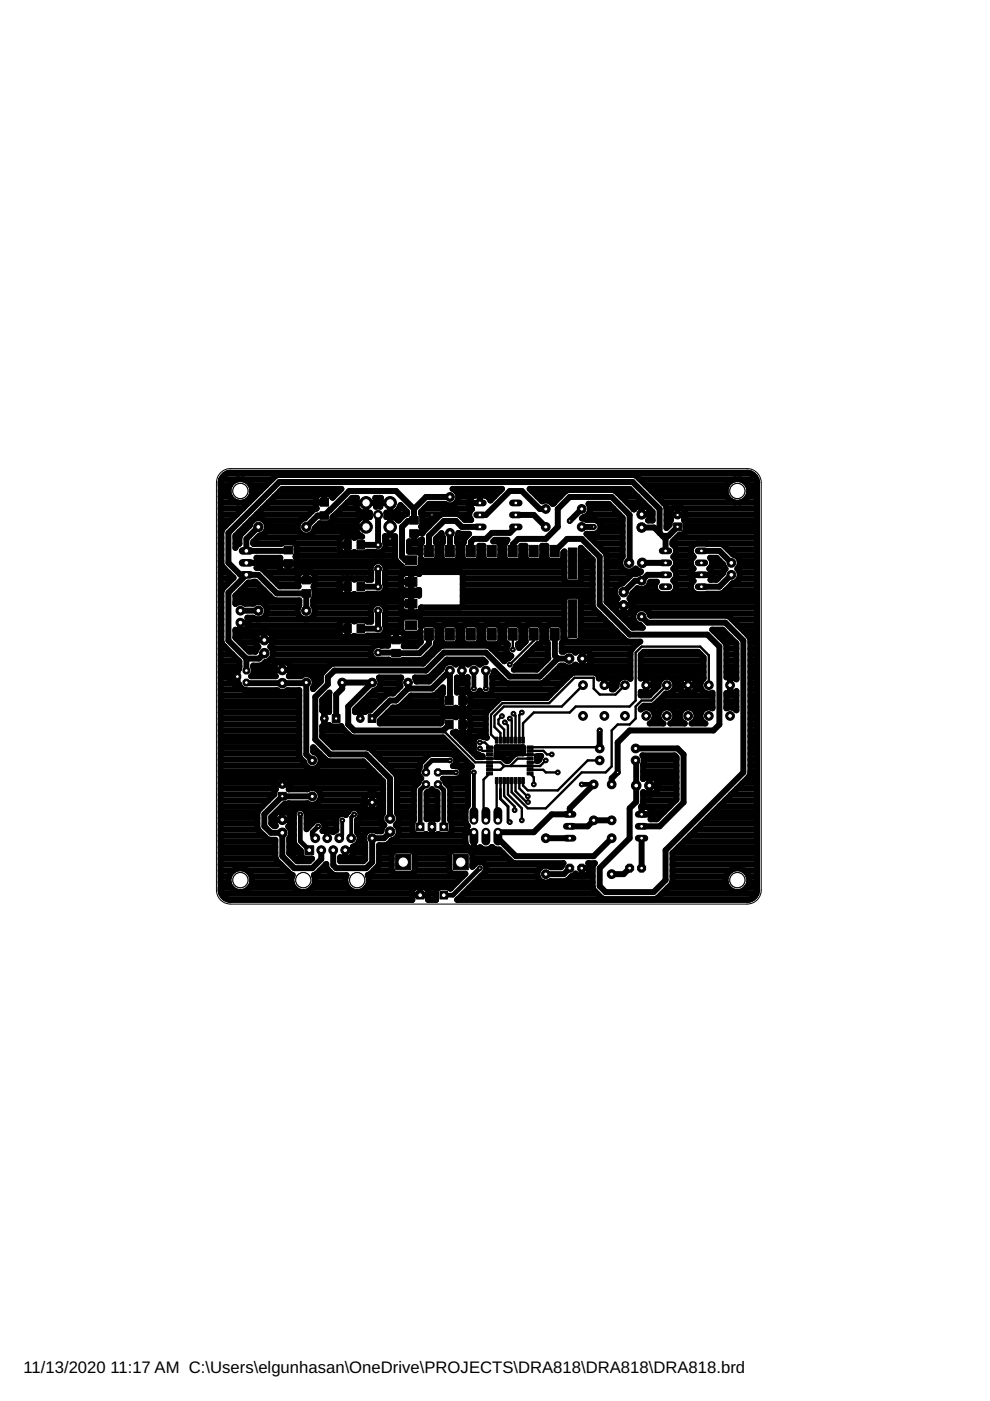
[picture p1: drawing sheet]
<svg xmlns="http://www.w3.org/2000/svg" width="210mm" height="297mm" viewBox="0 0 210 297" stroke-linecap="round" stroke-linejoin="round" font-family="sans-serif">
<defs><g id="words">
<g font-size="3.5">
<text x="5" y="291">11/13/2020</text>
<text x="23.4" y="291">11:17 AM C:\Users\elgunhasan\OneDrive\PROJECTS\DRA818\DRA818\DRA818.brd</text>
</g>
</g></defs>
<g fill="#000" stroke="#000" stroke-width=".21">
<path d="M60.2 115.8h1.8v1.7h-1.8zM60.2 118.7h1.8v1.6h-1.8zM67.8 108.5h1.9v1.6h-1.9zM67.8 105.7h1.9v1.6h-1.9zM72.9 114.6h1.6v1.8h-1.6zM75.7 114.6h1.6v1.8h-1.6zM85.9 117.9h2.5v1.8h-2.5zM86.9 109.5h1.8v1.6h-1.8zM86.9 112.3h1.8v1.6h-1.8zM90 115.6h1.9v2.5h-1.9zM94.5 115.6h1.8v2.5h-1.8zM98.9 115.6h1.9v2.5h-1.9z"/>
<path d="M103.4 115.6h1.8v2.5h-1.8zM107.8 115.6h1.9v2.5h-1.9zM112.2 115.6h1.9v2.5h-1.9zM116.7 115.6h1.9v2.5h-1.9zM120.5 116.2h1.8v6.6h-1.8zM64 125h1.8v1.6h-1.8zM64 122.2h1.8v1.6h-1.8zM72.9 123.5h1.6v1.8h-1.6zM72.9 132.4h1.6v1.8h-1.6zM75.7 123.5h1.6v1.8h-1.6zM75.7 132.4h1.6v1.8h-1.6zM83.1 137.7h1.8v1.6h-1.8z"/>
<path d="M83.1 134.9h1.8v1.6h-1.8zM85.9 122.4h2.5v1.9h-2.5zM85.9 127h2.5v1.9h-2.5zM85.9 131.6h2.5v1.9h-2.5zM90 133.3h1.9v2.4h-1.9zM94.5 133.3h1.8v2.4h-1.8zM98.9 133.3h1.9v2.4h-1.9zM103.4 133.3h1.8v2.4h-1.8zM107.8 133.3h1.9v2.4h-1.9zM112.2 133.3h1.9v2.4h-1.9zM116.7 133.3h1.9v2.4h-1.9zM120.5 127.2h1.8v8h-1.8z"/>
<path d="M94.5 147.6h1.6v1.8h-1.6zM94.5 152.7h1.6v1.8h-1.6zM97.3 147.6h1.6v1.8h-1.6zM97.3 152.7h1.6v1.8h-1.6zM103.2 159.7h1.2v.6h-1.2zM103.2 158.9h1.2v.6h-1.2zM103.2 158.2h1.2v.5h-1.2zM105 156.3h.6v1.3h-.6zM105.8 156.3h.6v1.3h-.6zM106.6 156.3h.6v1.3h-.6zM107.4 156.3h.6v1.3h-.6zM108.2 156.3h.6v1.3h-.6z"/>
<path d="M109 156.3h.6v1.3h-.6zM109.8 156.3h.6v1.3h-.6zM110.6 156.3h.6v1.3h-.6zM111.8 158.2h1.2v.5h-1.2zM111.8 158.9h1.2v.6h-1.2zM111.8 159.7h1.2v.6h-1.2zM103.2 163.7h1.2v.6h-1.2zM103.2 162.9h1.2v.6h-1.2zM103.2 162.1h1.2v.6h-1.2zM103.2 161.4h1.2v.5h-1.2zM103.2 160.5h1.2v.6h-1.2zM105 164.9h.6v1.2h-.6z"/>
<path d="M105.8 164.9h.6v1.2h-.6zM106.6 164.9h.6v1.2h-.6zM107.4 164.9h.6v1.2h-.6zM108.2 164.9h.6v1.2h-.6zM109 164.9h.6v1.2h-.6zM109.8 164.9h.6v1.2h-.6zM110.6 164.9h.6v1.2h-.6zM111.8 160.5h1.2v.6h-1.2zM111.8 161.4h1.2v.5h-1.2zM111.8 162.1h1.2v.6h-1.2zM111.8 162.9h1.2v.6h-1.2zM111.8 163.7h1.2v.6h-1.2z"/>
</g>
<g fill="none" stroke="#000" stroke-width="1.3">
<path d="M46.8 110.3h2.2M46.8 107.8h4.7M46.8 106.6h5.9M46.8 119h.1M46.8 109.1h3.5M46.8 115.2h.1M46.8 117.7h.1M46.8 116.5h.1M46.8 114h.1M46.8 112.8h.1M46.8 111.5h1M46.8 105.3h2"/>
<path d="M46.8 104.1h1.7M46.8 102.8h2M46.9 101.6h10.8M46.9 101.5l-.1 .8v86.4l.1 .8M46.9 101.5l.1 .1M46.9 101.5a2.1 2.1 0 0 1 2-1.3h109.5a2.16 2.16 0 0 1 2.1 1.9v86.9l-.1 .5M48.1 100.4h111.1M49.9 115.2h.9M49.9 114h.9M50.5 101.6a2.53 2.53 0 0 0-2.1 2.5 2.53 2.53 0 0 0 2.1 2.5M50.7 112.8h.9M51.5 101.6a2.54 2.54 0 0 1 2 2.5 2.54 2.54 0 0 1-2 2.5"/>
<path d="M52 111.5h.9M53.1 105.3h.9M53.1 102.8h3.4M53.2 110.3h.4M53.4 104.1h1.8M53.7 115.2h6M54.4 109.1h11.1M54.6 114h17.7M54.7 119h4.6M54.8 119.3l-2.5 .1M54.8 111.7l-2.6 2.6v2.5h8.8l.1-.2M55.7 107.8h11.4l-.1-.4v-1.8l.3-.6 .5-.2h2.1l.4 .3 .2 .4 1.9-1.8h-12.6l-9.9 9.9v2.6l.1-.4 .8-.5v-1.3l.2-.6 1.9-1.9a1.86 1.86 0 0 1 2.5-1.5 1.86 1.86 0 0 1 .9 2.8"/>
<path d="M55.9 110.3h7.9M56.3 112.8l-.5 .5-.8 .2-1.3 1.4v.4h5.9l.4-.3h2.2l.3 .1 .4 .6v1.9l-.2 .4 .2 .6v1.9l-.6 .6h-2.5l-.5-.7 .1-2.1h-5l.4 .9-.1 .7-.3 .5h.7l.5 .2 3.7 3.7h4l-.2-.4M56.3 112.8h7.1M56.6 111.5h6.5M56.9 106.6h10.1M58.2 105.3h8.8M59.3 119.5h3.6M59.4 104.1h12.5M61.2 119.5l-.1 1.6M62.6 115.2h9.4M62.8 117.7h21M62.9 116.5h9.1"/>
<path d="M62.9 119h21.2M63.4 112.8a1.89 1.89 0 0 0 3.1 0M66.5 112.8h9.1M66.5 112.8l.3-.8 1-1.1h2l.3-.1 .4-.5v-.7l4.2-4h1a2.21 2.21 0 0 0 .2 2.5 2.21 2.21 0 0 0 2.5 .6v.9a2.23 2.23 0 0 0-2.8 1.3 2.23 2.23 0 0 0 1.2 2.9h-1.3l-.4 .2M67 106.5h1.7M67.1 107.8l-.6 .3-1.8 1.8a1.86 1.86 0 0 0-1.3 2.9M67.2 111.5h8.2M68.7 104.8v1.7M68.7 106.5h.1M68.7 105.3h.1M70.4 105.3h.3M70.5 110.3h5.4"/>
<path d="M71.2 109.1h7.2M72 116.5l.2 .5 .6 .3h1.8l.5-.3 .4 .3h1.9l.5-.3 2.9 .1 .9-.9-.1-2.5a2.25 2.25 0 0 0 2.2 0v4.6l.2 .6 1.1 1.1M72 115.5h1.7M72.4 107.8h3.3M73.6 106.6h9.1M73.7 113.7v3.6M73.7 115.5h.1M73.7 116.5h.1M73.7 115.2v.1M73.7 114h.1M75.1 114l-.5-.3h-1.8l-.5 .2-.3 .6v2M75.4 111.7h2.2"/>
<path d="M77.6 109.5v2.2M77.6 111.7h.1M77.6 111.5h.1M77.6 110.3h.1M77.6 107.8h.1M77.6 106.6v2.2M79.6 105.6h1.2a2.19 2.19 0 0 0-.2 1.8h-.9a2.19 2.19 0 0 0-.1-1.8zM80.2 109.2v6.3h-3.7M81.4 116.5h2.4M81.6 114h2.2M81.7 115.2h2.1M81.9 108.7a2.21 2.21 0 0 0 3-1.6l1.4 1.4v.4l-.6 .3-1.2 1.2a2.26 2.26 0 0 0-2.6-.8z"/>
<path d="M82 109.1h4M82.7 106.6v2.2M82.7 109.5v4.4M82.7 111.7h.1M82.7 106.6h.1M82.7 112.8h.1M82.7 111.5h.1M82.7 110.3h.1M82.7 107.8h.1M82.7 111.7v2.6M84.4 110.3h.2M84.6 107.8h1"/>
<path d="M86.2 109h.1M86.7 114.8h2.1l.7-.5v.7l-.3 .4v2.1l-.6-.5h-1.9zM86.7 115.2h2.6M86.7 116.5h2.5M87.8 107.9v2.4l-.1 .1h-1.2l-1.3 1.3v6.4l.8 .7h1.2M87.8 113.1v1.7M87.8 113.1h.1M87.8 107.9l-3.8-3.8h-10l-5.3 5.2h-1.3l-2.5 2.4M87.8 114h.1M89.2 119h30.5M89.4 109.1h4.3M89.4 111.5h1.6"/>
<path d="M89.5 110.3h2.7M89.6 112.8h.1M89.8 118.9l-.6-.5-.1 1.8M90 107.8h9.9M90.9 106.8h3.5a1.8 1.8 0 0 0 2.6-.6 1.8 1.8 0 0 0-1.1-2.5h10.5l-2.4 2.4a1.62 1.62 0 0 0-1.4-1.1h-1.7a1.61 1.61 0 0 0-1.4 1.2 1.61 1.61 0 0 0 .6 1.7 1.5 1.5 0 0 0-.2 2.3h-1.3l-1.1-1-.5-.2h-3.2l-.5 .2-3.6 3.6-.1 .3v-.9l-.3-.5 .2-.4v-2l-.2-.4v-.4zM91.6 109.2v1.2l-2.6 2.6h-1.1l-.1 .1M92.6 115.2h1.1M92.7 114h1.2M92.7 117.7h.9M92.7 116.5h.9M93.9 114l-.3-1-1.2 1.2v.8l.3 .4v2.9l-.3 .5-.3 .1M93.9 114v1l-.3 .4v2.9l.4 .5 .3 .1"/>
<path d="M95.4 105.4h-5.1l-2.5 2.5M95.4 113v3.9M96.6 104.1h9.4M96.7 106.6h2.7M96.9 114l.3-1 .4 .2h1.9l-.9 .8-.2 1-.3 .4v2.9l.3 .5 .3 .1M96.9 114v1l.3 .4v2.9l-.4 .5-.3 .1M96.9 114h1.8M97.1 115.2h1M97.2 109.1h2.3M97.2 117.7h.9M97.2 116.5h.9M97.2 105.3h2.9"/>
<path d="M99.4 106.6h2.3M100.9 118.9l.4-.1 .3-.5v-2.6h.9v2.6l.4 .5 .3 .1M101.6 117.7h.9M101.6 116.5h.9M101.7 105v1.6M101.7 106.6l.1 .1M101.7 111.7h-3.8l-1.2-1.3h-2.6l-3.1 3.2v3.3M101.7 106.6h.1M101.7 105.3h.1M103.4 105.3h1.4M105.4 118.9l.3-.1 .4-.5v-2.9l-.4-.5-1.1-.1 .3-.4h2.7l-.6 1v2.9l.3 .5 .3 .1M106 115.2h1.1"/>
<path d="M106.1 117.7h.9M106.1 116.5h.9M108.7 116.9v-1.5l1.2-1.1h5.8l2.6-2.6v-3.8l2.5-2.5h8.9l3.8 3.8v10l-.1 .1M109.4 109.2h3.8l2.5 2.5M109.4 111.7l-1.3 1.3h-3.8l-1.3 1.3h-2.5l-.7 .6v2M109.9 118.9l.3-.1 .3-.5v-2.6h.9v2.6l.4 .5 .3 .1M110.5 117.7h.9M110.5 116.5h.9M112.7 104.1h7.3M114 105.3h4.7M114.3 118.9l.3-.1 .4-.5v-2.6h.9v2.6l.3 .5 .3 .1M115 117.7h.9"/>
<path d="M115 116.5h.9M115.7 107.9h-1.3l-3.8-3.8h-2.5l-5.1 5.1h-1.3M116.9 106.6h.6M117.4 106.7l-.2 .2a1.75 1.75 0 0 0-2.3-.6l-2.6-2.6h21.2l4.9 4.8v1.9h-1a1.91 1.91 0 0 0-.2-2.9 1.91 1.91 0 0 0-2.8 .5l-.1-.1M117.4 106.7l2.6-2.6 .5-.2h9.5l.5 .2 3.8 3.8M117.4 106.7h.1M117.6 116.9l2.6-2.6h3.1l3.8 3.8v10.1l6.4 6.4h16.5l2.5 2.5v16.5l-1.2 1.3h-17.8l-2.5 2.5v6.4l-1.3 1.2v1.3M118.7 118.9l.6-.3 .1-1.4 .3-.3v6l.1 .4 .6 .3h2.1l.3-.1 .3-.6v-6.8l2.6 2.6v9.8l.2 .6 6.8 6.7 .5 .2h2.6l-.4 .2-1.3 1.2-.4 .8v5.7a1.77 1.77 0 0 0-2.1-.2 1.77 1.77 0 0 0-.9 1.8l-.6 .7h-.4a1.83 1.83 0 0 0-.4-2.3 1.83 1.83 0 0 0-2.3 0 1.05 1.05 0 0 0-.9-1.3h-4.5l-.4 .2-5.2 5.2h-9.7l-.4 .2-2.7 2.7-.2 .4v4.6l.2 .5-.6-.1a1.36 1.36 0 0 0-1.7 .1 1.36 1.36 0 0 0-.3 1.7 1.36 1.36 0 0 0 .4 1.7M119.4 117.7h.3M123.1 119h2.6M123.1 117.7h1.6M123.1 116.5h.4"/>
<path d="M123.3 111.7h2.6M123.3 107.9l-2.5 2.5M124.7 109.1h6.6M125.1 107.8h4.9M125.2 114h6.8M126.3 110.3h5.7M126.4 115.2h5.6M126.9 112.8h5.1M127.3 111.5h4.7M127.6 116.5h4.4M128.6 117.7h3.4M128.6 119h2.9"/>
<path d="M130.5 104.1h3.4M131.5 119l.5-1v-8.2l-2.9-3h-4.3a1.79 1.79 0 0 1-1.2 2.9l-.2 .2 1 .3h1.8a1.5 1.5 0 0 1 1.2 1.5 1.5 1.5 0 0 1-1.2 1.5h-1.8l4 4 .2 .6v9.8l5.5 5.5h2.2l-.6-.6M131.5 119a1.87 1.87 0 0 0 1 2 1.87 1.87 0 0 0 2.3-.5l.3 .4 .8 .3-.2 .2M131.7 105.3h3.5M133 106.6h3.4M134.2 107.8h.4M134.3 107.9h.1M135.6 101.6h24.8M136 109.1h2.4M136 109.1h.1M136 107.1v2M136 107.8h.1"/>
<path d="M136 111.8h2.7l2.4 2.5v2.5M136.2 119.3h4.9M136.9 102.8h17.3M137.5 110.3h.9M137.5 107.8h.2M138.1 104.1h15.8M139.4 105.3h14.8M139.8 113v-5.1l-5.7-5.7h-74.9l-10.8 10.8v6.3l2.6 2.6h3.8l3.9 3.9h6.2v3.7M140.6 106.6h19.9M141.3 110.3h.9M141.3 107.8h1.3M141.3 109.1h.6"/>
<path d="M141.3 111.5h.4M141.9 109.2h3.5M142.6 115.2h17.9M143.1 117.7h3.6M143.3 119h3.2M143.4 116.5v.6l-.3 .6-.4 .4a1.57 1.57 0 0 1 0 2.5 1.55 1.55 0 0 1 0 2.5 1.59 1.59 0 0 1 .7 1.6 1.59 1.59 0 0 1-1.3 1.3h-2a1.56 1.56 0 0 1-.8-2.7l-1.5 .1a1.78 1.78 0 0 1-2.7 1.3l-1 1.1-.3 .8-.3 .3a1.9 1.9 0 0 1 .1 2.8 1.9 1.9 0 0 1-2.8 0 1.9 1.9 0 0 1 .2-2.8 1.84 1.84 0 0 1-.6-1.9 1.84 1.84 0 0 1 1.6-1.3l1.8-1.8 .5-.2h.7M143.4 116.5l-.3-.6-.5-.5v-.5l1.5-1.6h.5l.6-.3 .1-.3v-2l-.3-.5a1.71 1.71 0 0 0-.2-2.3 1.71 1.71 0 0 0-2.3 0 1.71 1.71 0 0 0-.2 2.3l-.3 .5v.6l-.7 .7v-4.4l-.2-.5-5.7-5.8-1-.6h-75.5l-.5 .2-11.2 11.2-.3 .6v6.9l.3 .6 2.3 2.3-2.3 2.3-.3 .6v10.7l.3 .6 .4 .4M143.4 116.5h3.1M143.4 114h17.1M143.7 107.5v1.7M143.7 109.1h.1M143.7 107.8h.1"/>
<path d="M143.7 111.7l-2 1.9h-1.2M144.7 107.8h15.8M145.1 110.3h15.4M145.3 112.8h15.2M145.3 111.5h15.2M145.4 109.1h15.1M147.7 115.2l-.6 .3-.4 .4-.2 .6M148.7 116.8h3.8l2.6 2.5M149.8 115.2l3 .1 .6 .2 2 2.1a1.76 1.76 0 0 1 1.4 1.2 1.76 1.76 0 0 1-.5 1.8 1.76 1.76 0 0 1 .5 1.8 1.76 1.76 0 0 1-1.4 1.2l-2 2-.6 .3-5.1 .1a1.57 1.57 0 0 1-1.2-1.2 1.57 1.57 0 0 1 .6-1.6 1.61 1.61 0 0 1 0-2.6 1.55 1.55 0 0 1 0-2.5l-.4-.4-.2-.6v-.6M151 119h1.6M154.3 116.5h6.2M155.8 117.7h4.7"/>
<path d="M155.9 101.6a2.54 2.54 0 0 0-2.1 2.5 2.54 2.54 0 0 0 2.1 2.5M156.8 119h3.7M156.8 101.6a2.54 2.54 0 0 1 2.1 2.5 2.54 2.54 0 0 1-2.1 2.5M158.5 105.3h2M158.5 102.8h2M158.8 104.1h1.7M46.8 133.8h.1M46.8 131.3h.1M46.8 127.6h.1M46.8 140h3.7M46.8 122.7h2.6M46.8 126.4h.1"/>
<path d="M46.8 138.7h2.5M46.8 137.5h1.2M46.8 136.3h.2M46.8 135h.1M46.8 132.6h.1M46.8 130.1h.1M46.8 128.8h.1M46.8 125.1h.3M46.8 123.9h1.3M46.8 121.4h1.7M46.8 120.2h.4M47.6 137.1l3.2 3.2-.1 1.6h-1l-1 .9v1.3l1 1h1v.3l.9 .9h7.1a1.76 1.76 0 0 0 2.3 0h2.5v14l.2 .5 .7 .7a1.81 1.81 0 0 0 3.1 1 1.81 1.81 0 0 0-1-3.1"/>
<path d="M47.6 137.1h.1M49.9 133.5v1.7l3 3h1.3l.6-1.1a1.91 1.91 0 0 1-.6-2 1.91 1.91 0 0 1 1.7-1.3M49.9 133.8h.6M49.9 133.5h.1M49.9 127.6h13.6M49.9 126.4h7.3M49.9 135h4.4M50.9 136.3h3.3M51 129.5h3.8M51 132v1.8M51 132h.1M51 132h1.8"/>
<path d="M51 132.6h.1M51.1 125.1h4.9M51.4 133.8h20.6M52.2 137.5h2.2M52.2 121.9l-3.8 3.8v10.1l3.8 3.8M52.2 139.6v2.6M52.3 123.9h2.4M52.5 131h1.2l.7 .3M52.5 131h.1M52.5 131a1.83 1.83 0 0 1-.2 2.3 1.83 1.83 0 0 1-2.3 .2M52.7 131.3h26M52.7 132.6h19.3"/>
<path d="M54.1 135.7h3.9M54.4 127.7l-.7 .3h-1.7a1.68 1.68 0 0 0-2.1 0v-1.7l2.8-2.8 1.5-.2 3.7 3.8 .5 .2h5.1v1.1a1.84 1.84 0 0 0 1.1 2.9M54.5 120.2h4.8M55.1 127.7a1.87 1.87 0 0 1 1.5 1.8 1.87 1.87 0 0 1-1.5 1.8M56 138.5l-1.1 1.1h-2.7M56 135l.1 .1M56.1 133.8v1.9M56.2 133.8a1.91 1.91 0 0 1 1.7 1.3 1.91 1.91 0 0 1-.6 2 1.84 1.84 0 0 1 .5 2 1.84 1.84 0 0 1-1.5 1.3l-.6 .5-.5 .2h-1.5l.1 1.7-.6 .6h5.3a1.88 1.88 0 0 1-.4-2.2M56.4 121.4h7.2M56.5 128.8h6.7M56.5 130.1h6.7M57.2 140h25.4"/>
<path d="M57.6 137.5h21.2M57.7 122.7h5.4M57.8 135h14.8M57.9 136.3h24.3M57.9 138.7h20.7M58.9 123.9h4.2M61.1 120.2h.1M62.9 120.2h15.7M63.1 123h3.6M63.6 121.4h2.7M63.6 121.4l-.5 .7v1.8M64.9 121.3l.1 1.7"/>
<path d="M64.9 122.7h.1M64.9 121.4l.1 .1M66.3 121.4l.4 .5v2M66.3 121.4h12.4M66.4 127.6h18.6M66.7 130.1h11.9M66.7 128.8h11.9M66.7 126.4h18.6M66.7 125.1h5.3M66.7 123.9l-.2 .5 .2 .4v2l-.3 .4v1.2a1.84 1.84 0 0 1-1.1 2.9M66.7 122.7h5.9M66.7 123.9h5.3"/>
<path d="M72 124.4h1.7M72 133.3h1.7M72.6 122.7l-.4 .2-.2 .5v2.2l.6 .6h2l.5-.3 .4 .3h1.9l.5-.3 2.9 .1 .9-.9v-5.1l-.9-1h-1.3l-.9 1 .1 2.9h-.8l-.5-.2M72.6 122.7l2-.1 .5 .3 .4-.2M72.6 135h2.1M73.7 122.6v3.6M73.7 131.5v3.6M73.7 124.4h.1M73.7 133.3h.1M73.7 135v.1M73.7 133.8h.1M73.7 132.6h.1"/>
<path d="M73.7 125.1v.1M73.7 123.9h.1M73.7 122.7h.1M74.8 135h7.4M74.8 122.7h3.9M78.6 128.8l.1 3h-.8l-.5-.2h-1.9l-.4 .2-.5-.3h-2l-.4 .3-.2 .5v2.2l.6 .5M78.6 128.8l.9-.9h1.3l.9 .9M80.2 120.6v3.8h-3.7M80.2 129.5v3.8h-3.7M81.6 125.1h4M81.6 131.3h3.6M81.6 132.6l.1 1.3-.9 .9h-2.9l-.5 .2h-1.9l-.4-.2-.4 .2"/>
<path d="M81.6 122.7h3.4M81.6 132.6h3.5M81.6 121.4h7.5M81.7 133.8h3.5M81.7 128.8l-.1 3.8M81.7 130.1h38M81.7 128.8h3.3M81.7 123.9h3.3M81.7 120.2h3.5M82.2 135.7h3.6M84 134v1.7M84 135v.1"/>
<path d="M85 128h2.2M85 123.4h2.2M85.1 120h.1M85.2 120v.2M85.2 120.2l.6 .4h2.8l.5-.4M85.4 140h5M85.4 134.2l-.4-.2-2.3 .1-.5 .7 .1 2.1-2.8-.1-.9 .9v1.3l.9 .9 2.9-.1 .5 .3h2.1l.4-.1M85.5 134.2l.3 .1h2.8l.6-.4v2.2l-.9 .9h-2.7l.2-.4v-1.8zM85.8 136.3h3.3M85.8 135h3.4M87.2 121.5v3.7M87.2 126.2v3.6"/>
<path d="M87.2 126.4h.1M87.2 128.8v.1M87.2 123.9h.1M87.2 127.6h.1M87.2 125.1v.1M87.2 122.7h.1M88.8 125.1h.1M88.8 125.1l-2.9 .1-.5-.2-.4-.6v-2.1l.2-.4 .7-.4h2.6l.4 .2 .5-.4h8.2l.4 .3 .1 6.7-.3 .4-8.5 .1a.92 .92 0 0 1-.8 1h-2.6l-.7-.3-.2-.5v-2l.4-.7M88.8 126.2l.1 .1M88.8 126.2h-2.9l-.5 .1M88.9 125.1h-.1M88.9 125.1v1.2"/>
<path d="M89.1 120.2h30.6M89.2 131.3h30.5M89.2 132.6h.3M89.3 128.8h30.4M89.5 132.5l-.3 .4v-1.4l-.3-.6-.3-.1h-2.8l-.6 .3-.1 .4v2.2l.4 .5M89.5 132.5l.3-.1h2.3l.5 .4 .1 .3v2.8l-.3 .5-.2 .9-2.4 2.4-.6 .3M90.8 138.7h.9M91 134.5v2l-2.1 2-8.7-.1 .1-.2M91.8 137.7v.1M92 137.5h.9M92.4 132.6h1.6M92.5 136.3h1.3"/>
<path d="M92.7 133.8h.9M92.7 135h.9M94 132.5l-.4 .6v2.8l.1 .3 .6 .4h2.2l.5-.4 .2-.3v-2.8l-.4-.6M94 132.5l.3-.1h2.2l.3 .1M94.6 140h8M96.8 132.6h1.6M97 136.3h1.3M97.2 133.8h.9M97.2 135h.9M97.9 121.4h21.8M98.1 127.6h21.6M98.1 122.7h21.6"/>
<path d="M98.1 126.4h22.1M98.1 125.1h27.6M98.1 123.9h27.6M98.4 132.5l-.3 .6v2.8l.1 .3 .5 .4h2.2l.6-.4 .1-.3v-2.8l-.3-.6M98.4 132.5l.3-.1h2.2l.4 .1M101.3 132.6h1.6M101.4 136.3h1.3M101.6 133.8h.9M101.6 135h.9M102.9 132.5l.3-.1h2.2l.3 .1M102.9 132.5l-.4 .6v2.8l.1 .3 .6 .4h2.2l.5-.4 .2-.3v-2.8l-.4-.6M104.2 137.5h3.2"/>
<path d="M105.5 138.7h2.3M105.7 132.6h1.6M105.9 136.3h1.3M106.1 133.8h.9M106.1 135h.9M106.7 140h.4M107.3 132.5l.3-.1h2.3l.5 .4 .1 .3v2.8l-.1 .3-.6 .4 .3 .8 1.4-1.4-.1-2.9 .1-.3 .6-.4h2.2l.3 .1M107.3 132.5l-.3 .6v2.8l.1 .3 .5 .4M107.4 137.5a1.34 1.34 0 0 0 1 1.6l-.5 .5-.6 .2-.4 .4-3-3.1-.6-.2h-9.5l-.5 .2-3.6 3.6h-19.1l-.5 .2-1.8 1.8-.3 .6v1.2l-1.6 1.6v-.3a1.7 1.7 0 0 0 0-2.1M107.6 136.6h.1M107.6 136.6l-.2 .9M110.2 132.6h1.6"/>
<path d="M110.3 136.3h.9M110.5 133.8h.9M110.5 135h.9M110.6 140h5.2M111.8 138.7h4.4M113 137.5h3.2M114.6 132.5l.4 .6v2.8a.84 .84 0 0 1-1 .7l-4.5 4.6M114.6 132.6h1.6M114.8 136.3h1.3M115 133.8h.9M115 135h.9M117.6 134.5v4.5l.7 .6"/>
<path d="M118.3 139.6l-3.9 3.8h-6.3l-5.1-5h-8.9l-3.8 3.8h-19.4l-1.4 1.4v1.5l-2.7 2.7v9l3.2 3.2h7.6l5.1 5v8.5M118.3 139.6h2.4M119 132.5l.4 .6v2.8l-.3 .5v1.8h.4a1.76 1.76 0 0 1 2.5 .2 1.91 1.91 0 0 1 2.9 0 1.91 1.91 0 0 1-.4 2.8M119 132.5l-.3-.1h-2.2l-.5 .4-.1 .3v2.8l.3 .5 .1 3.2-2.5 2.4h-4.9l.6-.8M119.1 132.6h.6M119.1 137.5h15M119.2 136.3h16.1M119.4 133.8h.3M119.4 135h.3M119.8 126.7l.6-.4h2.1l.3 .2 .3 .5v8.3l-.3 .6-.3 .1h-2.1l-.4-.1-.3-.6v-8.3zM122.6 126.4h3.1M123.1 133.8h7.5"/>
<path d="M123.1 131.3h5.1M123.1 127.6h2.6M123.1 122.7h2.6M123.1 135h8.8M123.1 132.6h6.3M123.1 130.1h3.8M123.1 128.8h2.7M123.1 121.4h2.6M123.1 120.2h2.6M123.5 137.7v3.8M123.5 140h.1M123.5 138.7v.1"/>
<path d="M125.2 138.7h8.5M125.3 140h8.4M125.4 139.6l-1.9 .1M128.6 122.7h4.4M128.6 126.4h2M128.6 125.1h1.8M128.6 123.9h2.8M128.6 121.4h6.9M128.6 120.2h3.1M128.6 127.6h1.9M129.9 128.8h.5M130.3 128.3h3.8"/>
<path d="M131.1 130.1h.4M132.2 130.1h.1M132.2 128.8v.1M132.2 128.4v1.8M132.3 131.3h2M133 130.1h1.4M133.6 132.6h2.2M133.9 126.4h26.6M134 127.6h26.5M134 128.8h26.5M134.7 125.1h4.3M135 121.6v.1"/>
<path d="M135.7 132.5a1.83 1.83 0 0 1-.8-3.1 1.83 1.83 0 0 1 3 1.2h16.2l.5 .2 3.9 3.8M135.7 132.5h.1M135.7 121.4h.1M135.7 121.4l-.7 .2M135.8 138.8l.7-.6h11.5l1.2 1.2v4.4a1.79 1.79 0 0 0-.5 2.4 1.79 1.79 0 0 0 2.4 .7v3.3a1.78 1.78 0 0 0-2.5 .8 1.78 1.78 0 0 0 1 2.4h-3a1.79 1.79 0 0 0 .7-2.7 1.79 1.79 0 0 0-2.8 0 1.79 1.79 0 0 0 .7 2.7h-3.1a1.79 1.79 0 0 0 .7-2.7 1.79 1.79 0 0 0-2.8 0 1.79 1.79 0 0 0 .7 2.7h-2.9a1.79 1.79 0 0 0 .7-2.6 1.79 1.79 0 0 0-2.7-.4v-.2l.7-.6h1.9l.3-.1 2.5-2.5a1.8 1.8 0 0 0 2-1.7 1.8 1.8 0 0 0-1.9-1.8 1.8 1.8 0 0 0-1.7 2l-1.9 1.9h-1.9v-.7a1.83 1.83 0 0 0 2.6-.2 1.83 1.83 0 0 0 0-2.5 1.83 1.83 0 0 0-2.6-.1zM135.8 140h13.4M135.9 138.7h12.6M136 130.7l1.3 1.3h16.5l3.8 3.8v28l-16.5 16.5v6.3l-2.5 2.5h-10.2l-1.3-1.2v-3.8l6.4-6.4v-6.3l1.4-1.4v-8.6l-.1-.2M137.6 123.9h1.3M137.7 130.1h22.8M141.1 121.9h-3.8l-1.3 1.2h-1.4l-2.4 2.4M143.2 120.2h3.5"/>
<path d="M143.2 122.7h3.4M143.2 125.1h3.4M143.3 123.9h3.3M143.3 121.4h3.2M146.4 121.9h4.6M148.7 121.9h.1M150.7 122.9h-.1M150.8 120.2h2.7M150.8 122.7h1.4M151 121.4h2.3M151 133.5h2.2l2.9 2.9v7.6a1.89 1.89 0 0 0-2.1-.4v-6.8l-.2-.5zM151.3 133.8h2.2"/>
<path d="M152.5 135h2.2M153.3 121.5l.5-.9-.5-1-1.4-1.3h-1.3a1.51 1.51 0 0 1-.2 2.3 1.62 1.62 0 0 1 .3 2.3M153.3 121.6l-1.4 1.3h-1.3M153.3 121.5v.1M153.8 136.3h2.2M153.9 125.1h6.6M154 140h2.1M154 138.7h2.1M154 137.5h2.1M155.1 121.9l-2.6 2.5h-3.8M155.1 123.9h5.4M155.2 131.3h5.3"/>
<path d="M156.4 132.6h4.1M156.7 120.2h3.8M156.7 122.7h3.8M156.8 121.4h3.7M157.7 133.8h2.8M158.5 134.6l.6 .9v28.6l-.2 .5-16.3 16.3v6l-.2 .6-3 2.9-.5 .2h-10.8l-.5-.2-1.7-1.7-.2-.5v-4.4l.4-.8h-1.4l.4 .4v1.4l-1 1M158.9 135h1.6M159.1 140h1.4M159.1 138.7h1.4M159.1 137.5h1.4M159.1 136.3h1.4M46.8 153.6h16.7"/>
<path d="M46.8 152.4h16.7M46.8 147.4h16.7M46.8 159.8h16.7M46.8 158.6h16.7M46.8 157.3h16.7M46.8 156.1h16.7M46.8 154.8h16.7M46.8 151.1h16.7M46.8 149.9h16.7M46.8 148.7h16.7M46.8 146.2h4.7M46.8 144.9h2.8"/>
<path d="M46.8 143.7h1.9M46.8 142.5h2.3M46.8 141.2h4M48.7 143.4l1.7 .1M50.3 141.9v3.2M50.3 144.9l.1 .1M50.3 143.7h.1M50.3 142.5h.1M52.2 144.7l.2 .1h12.4l.1-.1v15.3l1.3 1.2M53.7 141.2h4.4M53.8 142.5h4.2M58 142h3.8"/>
<path d="M58.1 141.2a1.91 1.91 0 0 1 1.8-1.1 1.91 1.91 0 0 1 1.7 1.1M59.9 140.1v2M59.9 141.2h.1M61.6 141.2a1.98 1.98 0 0 1-.4 2.2h2.6a1.71 1.71 0 0 1 2.6 .3M61.6 141.2h8.2M61.7 142.5h6.8M66.4 158.6h.1M66.4 143.7h1.6M66.5 159.4l-.1-1 2.8 2.8 .5 .2h7.3l4.2 4.3v6.7a1.8 1.8 0 0 0 .3 2.5l-.4 .4-.2 .9M66.5 159.4h.1M66.7 144.9h.9M67.3 159.8h.5"/>
<path d="M68.3 148.4l1.5-1.6v4.2a1.63 1.63 0 0 0-1.5-.3zM68.3 156.1h5.9M68.3 154.8h4.7M68.3 149.9h1.5M68.3 148.7h1.5M68.8 150.6v3.5M68.8 152.3v.1M68.8 153.6h.1M68.8 151.1v.1M69.3 147.4h.5M69.5 157.3h25.4M71.3 152.3v-5l1.3-1.3v-1.3h6.3l-5.1 5.1v3.8l1.3 1.3h18.9l1.3-1.3"/>
<path d="M75.8 149.9h3.4M76.4 150.6v1.7M76.4 152.3h.1M76.4 151.1h.1M77 148.7h3.5M78.1 158.6h18M78.3 147.4h3.4M79.5 159.8h17.9M79.9 146.2h4.3M80.4 143.7h4.6M80.4 143.7a1.79 1.79 0 0 1-1.2 2.8l-3.9 3.9v.6a1.72 1.72 0 0 1 2.1 0l.5-.3h.6l3.4-3.4 .5-.3h1l1.5-1.5-.2-.4v-.7l.3-.7M80.7 144.9h4"/>
<path d="M80.9 152.4h12.8M82.2 151.1h20.9M84.5 149.9h9.3M85.9 148.7h7.7M86.5 146l-2.5 2.5h-1.3l-3.8 3.8M86.5 146h5.1l3.8-3.8v6.2l-.1 .1M86.5 144.7v1.3M88 143.7h2.6l.6-.3 3.5-3.6h7.7l.6 .6h-.3l-1 .5a1.68 1.68 0 0 0-2.4 0 1.81 1.81 0 0 0-2.7 0 1.78 1.78 0 0 0-1.8-.4 1.78 1.78 0 0 0-1.2 1.4l-2.6 2.6h-2.7zM88 143.7h3.8M92 147.4h1.7M92.1 142.5h.9M93.4 141.2h.5"/>
<path d="M93.5 146.2h.4M93.8 149.9l-.2-.3v-2.1l.3-.5v-1.3l-1.5 1.5-.5 .3h-4.8l-2.3 2.3-.5 .2h-1l-2.8 2.8v.6h12.9l.2-.2 .2-1 .5-.3h1.9l.4 .2 .6-.3h1.9l.6 .6 .1 2.2-.2 .5-.6 .3h-1.8l-.6-.3-.6 .2 5.2 5.2h1.1v-.2l-1.3-.5M96.8 156.1h4.7M96.9 146.2h2.2M96.9 144.9h2.2M96.9 143.7h.1M96.9 143.7v3.1l2.1-.1 .4 .2 .4 .6-.1 2.2-.3 .4-.4 .2h-1.8l-.6-.2-.4 .2h-1.9l-.5-.4M96.9 143.7a1.9 1.9 0 0 0 2.2-.1v2.7a1.35 1.35 0 0 0 1.3 1.1 1.35 1.35 0 0 0 1.3-1 1.36 1.36 0 0 0 1.4 1 1.36 1.36 0 0 0 1.3-1.1v-3l.4-.8v-.3l2.1 2.1M97.9 140.4v3.6M97.9 142.2h.1M97.9 143.7h.1M97.9 142.5h.1"/>
<path d="M97.9 141.2h.1M98 157.3h2.4M98.1 146.7v3.6M98.1 151.8v3.6M98.1 148.5h.1M98.1 153.6h.1M98.1 153.6h4.9M98.1 148.5h1.7M98.1 154.8v.1M98.1 152.4h.1M98.1 149.9h.1M98.1 148.7h.1"/>
<path d="M98.1 147.4h.1M99 143.7h.1M99.2 158.6h1.2M99.6 149.9h4.6M99.7 152.4h3.3M99.7 154.8h3.3M99.7 147.4h16.8M99.8 148.7h5.6M100.5 159.8h.5M102 156.1h1.1M104.4 146.2h13.4M104.4 144.9h14.6"/>
<path d="M104.4 143.7h1.9M104.8 142.5h.2M105.3 158.4h5.6v1.3h-1.4l-.4 .2-1.4 1.4h-.3l-.7-.6-.4-.2h-1zM105.3 159.8h4.1M105.3 158.6h5.6M106.8 144.3l1 .6h6.9l1-.6M109.4 141.2h5.2M115.7 144.3h.1M116.3 143.7h4M117.5 142.5h16.2M118.7 141.2h1M119.6 141.2l-.7-.1-3.2 3.2"/>
<path d="M119.6 141.2a1.8 1.8 0 0 0 2.4-.3l.4 .3M120.9 143.1h.1M121.7 141.2h.7M122.4 141.2a1.9 1.9 0 0 0 2.1 0M123.5 141.2h.1M124.5 141.2h9.2M127 143.7h.2M127.1 154.9v3.8M128.1 145.3h1.9M128.1 145.3h.1M128.1 143.4v1.9M128.1 144.9l.1 .1"/>
<path d="M128.1 143.7h.1M129.1 143.7h2.6M129.9 144.9h.8M133.3 143.7h.4M134.8 158.7h8.9l1.2 1.3v10.1l-5.1 5.1h-3.8M135.8 143.7h.3M135.8 142.5h13.4M135.8 141.2h13.4M136.2 149.9h14.9M137 145.3h1.9M137 143.4v3.7M137 145.3h.1"/>
<path d="M137 144.9v.1M137 146.2h.1M137 143.7h.1M137.9 143.7h2.6M138.6 146.2h.3M138.7 151.1h1M138.7 152.4h1M138.8 144.9h.8M139.6 148.7h11.5M140.8 147.4h10.3M142.2 143.7h2.8M142.9 146.2h1.4"/>
<path d="M143 151.1h1.3M143.1 152.4h1.1M143.2 144.9h.9M144.1 145.3h3.6M145.9 143.4v3.7M145.9 145.3h.1M145.9 146.2h.1M145.9 144.9v.1M145.9 143.7h.1M146.8 143.7h2.4M147.5 146.2h1.2M147.6 151.1h1"/>
<path d="M147.6 152.4h1M147.7 144.9h.8M154 146.9a1.89 1.89 0 0 0 2.1-.4v4.1a1.72 1.72 0 0 0-2.1-.4zM154 147.4h2.1M154 149.9h2.1M154 148.7h2.1M154 142.5h2.1M154 141.2h2.1M154.8 143.4v3.7M154.8 145.3h.1M154.8 146.2h.1M154.8 144.9v.1"/>
<path d="M154.8 143.7h.1M155.7 143.7h.4M159.1 153.6h1.4M159.1 152.4h1.4M159.1 147.4h1.4M159.1 159.8h1.4M159.1 158.6h1.4M159.1 157.3h1.4M159.1 156.1h1.4M159.1 154.8h1.4M159.1 151.1h1.4M159.1 149.9h1.4"/>
<path d="M159.1 148.7h1.4M159.1 146.2h1.4M159.1 144.9h1.4M159.1 143.7h1.4M159.1 142.5h1.4M159.1 141.2h1.4M46.8 168.5h11.3M46.8 175.9h7.9M46.8 179.6h11.6M46.8 178.4h11.6M46.8 177.1h9.1M46.8 174.6h7.8"/>
<path d="M46.8 173.4h7.8M46.8 172.2h7.8M46.8 170.9h8.8M46.8 169.7h10.1M46.8 167.2h11.6M46.8 166h11.4M46.8 164.7h12.4M46.8 163.5h32.3M46.8 162.3h17.9M46.8 161h17.1M57.5 173.4h.5M57.6 174.6h.5"/>
<path d="M58 173.8h3.8M58 173.4a1.91 1.91 0 0 1 1.8-1.5 1.91 1.91 0 0 1 1.9 1.5M58.1 166.3h3.5M58.2 166v.6l.3 .7-.3 .5v.6l-3.4 3.4-.2 .5v3.2l.2 .5 1.8 1.8 .5 .3h1.3v3.7l.2 .6 3 2.9 .5 .2a2.51 2.51 0 0 0 2.2 3.7 2.51 2.51 0 0 0 2.2-3.7l.5-.2 2.2-2.1v.5l.2 .6 1 1 .6 .2h2.5a2.51 2.51 0 0 0 2.2 3.7 2.51 2.51 0 0 0 2.3-3.7 6.1 6.1 0 0 0 2.4-2.4v-3.9h1.3l.6-.2 .8-.8M58.2 166a1.71 1.71 0 0 1 2.3-1.3 1.71 1.71 0 0 1 .7 2.6M58.6 172.2h.2M59.8 170.9h17.5M59.9 164.6v1.7M59.9 171.9v1.9M59.9 166h.1M59.9 173.4h.1M59.9 172.2h.1"/>
<path d="M59.9 164.7v.1M60.5 164.7h19.8M60.9 172.2h1.5M61.2 167.3v.1M61.2 167.4h4M61.3 179.6h1.7M61.3 178.4h1M61.3 167.2h4.2M61.5 166h19.7M61.6 174.6h.7M61.6 175.9h.7M61.6 177.1h.7"/>
<path d="M61.7 173.4a1.86 1.86 0 0 1-.6 1.8 1.79 1.79 0 0 1 .2 2.5v3.2l1.7 1.7h2.6l.5-.6h-1.6l-.3-.1-.4-.5v-1l-1.3-1.3-.2-.5v-6.2a1.37 1.37 0 0 1 1.4-1.1 1.37 1.37 0 0 1 1.3 1.1v3.4l1.7-1.7a1.35 1.35 0 0 1 1.9 .2 1.35 1.35 0 0 1-.2 1.9l.9-.3M61.7 173.4h.6M64.9 172.2h8.9M65 174.6h1.1M65 173.4h6.3M65.2 167.3a1.81 1.81 0 0 1 2.8 1.5 1.81 1.81 0 0 1-2.8 1.5h-4l-.9 .2-2.8 2.7v1.4l.6 .5h.4a1.83 1.83 0 0 1-.5-1.7M65.2 167.3v.1M66.2 168.8h-6.3l-3.9 3.8v2.6l1.4 1.4h2.5v4.9l2.5 2.6h3.8l1.9-1.9v-1.9M67 167.2h14.2M67.7 162.3h10.2M67.8 169.7h9.3M68 168.5h10.1"/>
<path d="M68 161h1M68.6 175.9h2.7M68.7 174.6h2.6M69.4 175.9v1.8M69.4 177.7h.1M69.4 177.1h.1M73.3 172.8a1.36 1.36 0 0 0-1.6 .1 1.36 1.36 0 0 0-.4 1.5v1.7l-.6 .3-.5-.3-.7-.2M73.3 172.8l.6-.7a1.36 1.36 0 0 1 1.9-.7 1.36 1.36 0 0 1 .4 2M73.3 172.8h.1M74.9 179.6h2.5M75.7 175.9h5.2M75.7 174.6h5.5"/>
<path d="M76.1 178.4h1.1M76.1 177.1h1.1M76.2 173.4l-.5 .4v2.7a1.76 1.76 0 0 1 .5 1.7 1.76 1.76 0 0 1-1.4 1.3 1.84 1.84 0 0 1-.5 2.2 1.84 1.84 0 0 1-2.2 .1v.8h4.9l.4-.4v-3.4a1.8 1.8 0 0 1 .2-2.4 1.8 1.8 0 0 1 2.3-.1h.9M76.2 173.4h4.7M76.3 172.2h4.9M77.1 170.1h3.6M77.3 170.9a1.83 1.83 0 0 0 1.6 1 1.83 1.83 0 0 0 1.6-1M77.3 170.9a1.83 1.83 0 0 1 1.6-2.6 1.83 1.83 0 0 1 1.6 2.6M78.9 168.5h.1M78.9 168.3v3.6M78.9 170.1h.1M78.9 170.9v.1"/>
<path d="M78.9 169.7h.1M79.7 168.5h1.5M80.4 179.6h18.8M80.5 170.9h.7M80.7 169.7h.5M80.8 161h9.1M80.9 176.2l-.1 .1M82 162.3h7M82.7 176.3l-1.3 1.4h-2.5v5.1l-1.3 1.3h-6.3l-.6-.7v-3.1M82.9 178.4h15.8M83.1 178.2h.1M83.3 163.5h5.4"/>
<path d="M84.2 164.7l-.3-.5-5.4-5.5-.6-.2h-7.3l-2.3-2.3v-2.2h.8l.7-.3 .5 .3 2.1-.1a6.1 6.1 0 0 0 2.4 2.4h19.1l6.2 6.2a1.31 1.31 0 0 0-.9 1.8v6.5l-.5 .9v2.6l.5 .9-.5 .7M84.2 164.7v7.7a1.8 1.8 0 0 1-.3 2.5 1.85 1.85 0 0 1 .6 1.9 1.85 1.85 0 0 1-1.4 1.4M84.2 168.5h3.6M84.2 172.2h3.6M84.2 170.9h3.6M84.2 169.7h3.6M84.2 167.2h3.6M84.2 166h4.5M84.2 164.7h4.8M84.2 174.6h3.3M84.4 177.1h14.3M84.5 175.9h3"/>
<path d="M84.6 173.4h3.2M88.7 166v-.4l.6-.6-.6-.6v-1.3l.3-.3v-.6l.2-.5 1.6-1.6 .5-.2h4.4a1.35 1.35 0 0 1 1.1 1.1 1.35 1.35 0 0 1-.8 1.4h.9a1.37 1.37 0 0 1 1.1 1.4 1.37 1.37 0 0 1-1.1 1.3h-3l.6 .5v.4M88.7 166l-.8 .8-.1 .5M90.4 168.1l.2-.2h.4l.6-.6 .6 .6h.4l.2 .2v5.6h-2.4zM90.4 168.5h2.4M90.4 173.4h2.4M90.4 172.2h2.4M90.4 170.9h2.4M90.4 169.7h2.4M91.6 173.6v3.4M91.6 175.3h.1M91.6 175.9h.1"/>
<path d="M91.6 174.6v.1M94.5 166l.7 .8 .2 .5v6.6l.3 .4v2l-.3 .5-.3 .2h-7l-.5-.4-.1-.3v-2l.3-.4v-6.6M94.5 166h4.7M95.4 167.2h3.8M95.4 168.5h3.8M95.4 173.4h3.3M95.4 172.2h3.3M95.4 170.9h3.7M95.4 169.7h3.8M95.7 175.9h3M95.7 174.6h3.2M96.3 162.3h3.6"/>
<path d="M96.8 161h1.8M97.6 164.7h1.6M98 163.5h1.1M98.7 176.4h1.8M98.7 175.9v2.6a1.83 1.83 0 0 0 1.1 1.6 1.83 1.83 0 0 0 2-.5 1.7 1.7 0 0 0 2.5 0M100.5 176.4v.1M100.5 176.4v3.8M100.5 179.6h.1M100.5 178.4h.1M100.5 177.1h.1M104.3 179.6h.1M104.3 179.6l.9 .5h.7l2.6 2.7 .6 .2h10.4l-.6 .9h-2.1a1.8 1.8 0 0 0-2.9 1.4 1.8 1.8 0 0 0 2.9 1.5h3l.6-.2 .8-.8"/>
<path d="M107.1 161h.9M113.9 161h.5M114.4 161l-.3 .3h-.2v-.3M114.4 161l.3-.7h-.8v.7M115.7 177.7h5.1M125.9 166.3l-5.1 5.1v1.3h-3.8l-3.8 3.7h-7.6v1.3l3.8 3.8h16.5l3.8-3.8M129.7 173.9h-3.8l-1.3 1.3h-3.8M136 170.9h6M136 171v1.7M136 177.7v6.4M136 172.7h2.3M136 172.7h.1"/>
<path d="M136 172.2h.1M136.4 168.5h7M136.4 169.7h6.9M136.4 164.7h.7M136.4 163.5h7M136.4 162.3h7M136.5 161h6.9M137.1 164.7l-.7 .5v-3.2a1.64 1.64 0 0 0-.2-1.9h6.8l.4 .5v8.9l-4.2 4.2h-1.3a1.61 1.61 0 0 0 .3-1.7 1.61 1.61 0 0 0-1.3-1h-1l.5-.7v-2.4l.4 .4 .8 .2M137.1 164.7h1.2M137.7 164.7v3.8M137.7 167.2h.1M137.7 166h.1"/>
<path d="M137.7 164.7v.1M138.2 173.4h1.3M138.3 172.2h2.5M138.3 164.7h5.1M138.3 164.7a1.92 1.92 0 0 1 1.3 2.1 1.92 1.92 0 0 1-1.8 1.7M139.5 167.2h3.9M139.5 166h3.9M139.6 166.6h-1.9M143.8 179.6h16.7M145.1 178.4h15.4M146.3 177.1h14.2M147.6 175.9h12.9"/>
<path d="M148.8 174.6h11.7M150.1 173.4h10.4M151.3 172.2h9.2M152.5 170.9h8M153.8 169.7h6.7M155 168.5h5.5M156.2 167.2h4.3M157.5 166h3M158.7 164.7h1.8M159.1 163.5h1.4M159.1 162.3h1.4M159.1 161h1.4"/>
<path d="M46.8 185.8h1.8M46.8 182.1h11.7M46.8 188.3h2.3M46.8 187h1.7M46.8 184.6h2.7M46.8 183.3h12.7M46.8 180.8h11.6M46.9 189.5a2.05 2.05 0 0 0 2 1.3h38.5v-.1M46.9 189.5h40.5M48.5 190.7h38.9M52.4 184.6h8.4M52.8 188.3h9.6"/>
<path d="M53.3 185.8h8.7M53.4 187h8.4M61.3 180.8h2.5M62.5 182.1h3.6M66.2 188.3h7.7M66.7 185.8h6.7M66.8 187h6.4M67.8 184.6h1.9M69 183.3h.2M72.1 182.1h.8M73.2 180.3v1.8M73.2 180.3h.1"/>
<path d="M73.2 180.3h1.8M73.2 182.1h.1M73.2 180.8h.1M73.4 182.1h4M74.9 180.8h2.5M77.6 188.3h10.2M78.1 185.8h20M78.2 187h18.7M79.2 184.6h3.9M80.3 183.3h2.8M80.4 182.1h2.7M80.4 180.8h2.7"/>
<path d="M83.1 184.6v-3.6l.1-.3 .5-.3h3.6l.3 .1 .3 .5v3.6M83.1 184.6l.1 .3 .5 .4h3.6l.3-.2 .3-.5M87.4 190.7v-2l.3-.4 .5-.2h1.8l.5 .2 .3 .4v2M87.4 189.8h3.4M87.9 180.8h7.4M87.9 182.1h7.3M87.9 184.6h7.3M87.9 183.3h7.3M89.1 188.1v1.7M89.1 189.8h.1M89.1 189.5h.1M89.1 188.3h.1"/>
<path d="M90.4 188.3h2.5M90.8 190.7h1.7M90.8 189.5h1.7M95.2 184.6l.4 .5 .3 .2h2.8l-3.2 3.1-.4-.2h-2l-.3 .1-.3 .5v2h-1.7v-.1M95.3 188.3h.4M97 190.7h61.9M98.2 189.5h28.5M99.5 188.3h26.2M100.1 180.8h6.5M100.1 182.1h7.7M100.1 183.3h.5M100.7 187h14.4"/>
<path d="M101.9 185.8h12.1M102.9 183.3l.2 .5v.5l-.2 .5-6 6h61.5a2.06 2.06 0 0 0 2-1.3M102.9 183.3a1.4 1.4 0 0 0-1.9-.4l-.9 .9v-2.8l-.3-.5-.3-.1h-3.6l-.5 .3-.2 .3v3.6M102.9 183.3h16.3M103 184.6h11.1M116.3 187h9.4M120.8 184.1l-1.3 1.2h-3.8M121.2 185.8h4.5M121.5 185.8l.5-.6 .6 .6M123.3 184.1v1.7M123.3 184.1h.1M123.3 184.1h1.8"/>
<path d="M123.3 185.8h.1M123.3 184.6h.1M125 183.3h.9M125.1 184.6h.6M133.5 184.1l-1.3 1.2h-2.5M140.3 189.5h20.1M141.5 188.3h13M142.5 187h11.4M142.6 185.8h11.4M142.6 182.1h17.9M142.6 184.6h12.3M142.6 183.3h17.9"/>
<path d="M142.6 180.8h17.9M157.8 184.6h2.7M158.2 188.3h2.3M158.7 185.8h1.8M158.8 187h1.7"/>
<circle cx="145.9" cy="145.3" r="1.84"/>
<circle cx="51" cy="186.6" r="2.53"/>
<circle cx="156.3" cy="186.6" r="2.54"/>
</g>
<g fill="none" stroke="#000" stroke-width=".51">
<path d="M108.8 134.5l-.1 3.2M113.2 134.5v1.3l-5.1 5.1M94 154.9l6.8 6.7h5.3l.8 .8M98.1 153.6v3.9l3.2 3.3h4.1l.9-.8h7.4l.5 .5v.7l-.4 .4h-1.4M101.7 158.7l.6 .5h1.5M101.7 157.4h1.1l1 1M106.4 151.8l-.7 .8v.9l1.2 1.2v2.2M107.1 153.1l.6 .7v3.1M108.1 152.3l.4 .4v4.2M108.9 151.3l.4 .5v5.1M110.6 151.1l-.5 .5v5.3M112.4 158.4h14.5l.2 .3"/>
<path d="M112.4 159.2h2.8l.8 .8h1M123.6 145.3l-4.5 4.5h-12.3l-2 2v2.3l1.3 1.3v1.5M132.5 145.3l-2 2h-3.4l-1.2-1.3v-2.3h-4.1l-5.4 5.4h-9.9l-2.4 2.4v4.2l1.2 1.2M141.4 145.3l-3.3 3.2h-2.1l-1.2 1.3v2.5l-1.3 1.3h-2.5l-1.3 1.3v7.6l-1.3 1.3h-5.1l-7.6 7.6h-3.8l-3.4-3.4v-2.5M150.3 145.3v-6.4l-1.9-1.8h-12.4l-1.2 1.3v10.1l-1.3 1.3h-11.4l-1.3 1.3h-7.6l-2.3 2.3v3.5M103.8 160.8h.1M103.8 164l-1.3 1.3v8.1l.5 .5M105.3 165.5v8.2l.3 .2M106.1 165.5v1.8M106.9 162.4l-.8 .8h-2.3M106.9 165.5v3.3l2.2 2.2v.8M107.7 165.5v2.9l2.9 3v2.5"/>
<path d="M109.3 165.5v2.2l2.3 2.4h.4M110.1 165.5v1.7l1.8 1.6M112.4 160.8h-2.7l-1.3 1.4v.2M112.4 164l.8 .8v1.5M112.4 163.2h2.8l.5 .6h2.6M112.4 160.8h.1M115.7 161.2l-1.2 1.2h-7.6M127.1 161.2h-2.5l-6.3 6.4h-6.4l-1-1v-1.1"/>
</g>
<path d="M100.5 142.2v3.8M103 142.2v3.8M63.7 172.7v5.7l1.9 1.9M67.5 175.2l-1.3 1.2v.7l.6 .6M90.3 166.3l-1.2 1.2v7.8M92.9 163.8h3.8M92.9 166.3l1.2 1.2v7.8M95.4 161.2h-3.8l-1.3 1.3v1.3M123.3 166.3h2.6M101.7 184.1l-5.7 5.7h-1.9" fill="none" stroke="#000" stroke-width="1"/>
<path d="M72.6 173.9v3.2l-.7 .6M75.1 172.7l-.6 .6v4.4M100.5 163.8v10.1" fill="none" stroke="#000" stroke-width=".83"/>
<path d="M106.1 167.3v2.1l1.6 1.6v3.3h.4" fill="none" stroke="#000" stroke-width=".61"/>
<circle cx="51" cy="132" r=".93" fill="#000" stroke="#000" stroke-width=".21"/>
<circle cx="51" cy="132" r=".51" fill="#fff" stroke="#000" stroke-width=".21"/>
<circle cx="51" cy="129.5" r=".93" fill="#000" stroke="#000" stroke-width=".21"/>
<circle cx="51" cy="129.5" r=".51" fill="#fff" stroke="#000" stroke-width=".21"/>
<circle cx="120.7" cy="139.6" r="1.02" fill="#000" stroke="#000" stroke-width=".21"/>
<circle cx="120.7" cy="139.6" r=".51" fill="#fff" stroke="#000" stroke-width=".21"/>
<circle cx="123.5" cy="139.6" r="1.02" fill="#000" stroke="#000" stroke-width=".21"/>
<circle cx="123.5" cy="139.6" r=".51" fill="#fff" stroke="#000" stroke-width=".21"/>
<circle cx="56" cy="135.7" r="1.02" fill="#000" stroke="#000" stroke-width=".21"/>
<circle cx="56" cy="135.7" r=".51" fill="#fff" stroke="#000" stroke-width=".21"/>
<circle cx="56" cy="138.5" r="1.02" fill="#000" stroke="#000" stroke-width=".21"/>
<circle cx="56" cy="138.5" r=".51" fill="#fff" stroke="#000" stroke-width=".21"/>
<circle cx="59.9" cy="144.8" r="1.02" fill="#000" stroke="#000" stroke-width=".21"/>
<circle cx="59.9" cy="144.8" r=".51" fill="#fff" stroke="#000" stroke-width=".21"/>
<circle cx="59.9" cy="142" r="1.02" fill="#000" stroke="#000" stroke-width=".21"/>
<circle cx="59.9" cy="142" r=".51" fill="#fff" stroke="#000" stroke-width=".21"/>
<circle cx="59.9" cy="173.8" r="1.02" fill="#000" stroke="#000" stroke-width=".21"/>
<circle cx="59.9" cy="173.8" r=".51" fill="#fff" stroke="#000" stroke-width=".21"/>
<circle cx="59.9" cy="176.6" r="1.02" fill="#000" stroke="#000" stroke-width=".21"/>
<circle cx="59.9" cy="176.6" r=".51" fill="#fff" stroke="#000" stroke-width=".21"/>
<circle cx="134.9" cy="166.6" r="1.02" fill="#000" stroke="#000" stroke-width=".21"/>
<circle cx="134.9" cy="166.6" r=".51" fill="#fff" stroke="#000" stroke-width=".21"/>
<circle cx="137.7" cy="166.6" r="1.02" fill="#000" stroke="#000" stroke-width=".21"/>
<circle cx="137.7" cy="166.6" r=".51" fill="#fff" stroke="#000" stroke-width=".21"/>
<circle cx="82.7" cy="173.5" r="1.02" fill="#000" stroke="#000" stroke-width=".21"/>
<circle cx="82.7" cy="173.5" r=".51" fill="#fff" stroke="#000" stroke-width=".21"/>
<circle cx="82.7" cy="176.3" r="1.02" fill="#000" stroke="#000" stroke-width=".21"/>
<circle cx="82.7" cy="176.3" r=".51" fill="#fff" stroke="#000" stroke-width=".21"/>
<circle cx="59.9" cy="166.3" r=".83" fill="#000" stroke="#000" stroke-width=".21"/>
<circle cx="59.9" cy="166.3" r=".36" fill="#fff" stroke="#000" stroke-width=".21"/>
<path d="M59 168h1.7v1.7h-1.7z" fill="#000" stroke="#000" stroke-width=".21"/>
<circle cx="59.9" cy="168.8" r=".36" fill="#fff" stroke="#000" stroke-width=".21"/>
<circle cx="68.8" cy="152.3" r=".83" fill="#000" stroke="#000" stroke-width=".21"/>
<circle cx="68.8" cy="152.3" r=".36" fill="#fff" stroke="#000" stroke-width=".21"/>
<path d="M70.4 151.5h1.7v1.7h-1.7z" fill="#000" stroke="#000" stroke-width=".21"/>
<circle cx="71.3" cy="152.3" r=".36" fill="#fff" stroke="#000" stroke-width=".21"/>
<circle cx="76.4" cy="152.3" r=".83" fill="#000" stroke="#000" stroke-width=".21"/>
<circle cx="76.4" cy="152.3" r=".36" fill="#fff" stroke="#000" stroke-width=".21"/>
<path d="M78.1 151.5h1.6v1.7h-1.6z" fill="#000" stroke="#000" stroke-width=".21"/>
<circle cx="78.9" cy="152.3" r=".36" fill="#fff" stroke="#000" stroke-width=".21"/>
<circle cx="133.4" cy="119.3" r="1.02" fill="#000" stroke="#000" stroke-width=".21"/>
<circle cx="133.4" cy="119.3" r=".51" fill="#fff" stroke="#000" stroke-width=".21"/>
<circle cx="136.2" cy="119.3" r="1.02" fill="#000" stroke="#000" stroke-width=".21"/>
<circle cx="136.2" cy="119.3" r=".51" fill="#fff" stroke="#000" stroke-width=".21"/>
<circle cx="132.2" cy="125.5" r="1.02" fill="#000" stroke="#000" stroke-width=".21"/>
<circle cx="132.2" cy="125.5" r=".51" fill="#fff" stroke="#000" stroke-width=".21"/>
<circle cx="132.2" cy="128.3" r="1.02" fill="#000" stroke="#000" stroke-width=".21"/>
<circle cx="132.2" cy="128.3" r=".51" fill="#fff" stroke="#000" stroke-width=".21"/>
<circle cx="136" cy="111.8" r="1.02" fill="#000" stroke="#000" stroke-width=".21"/>
<circle cx="136" cy="111.8" r=".51" fill="#fff" stroke="#000" stroke-width=".21"/>
<circle cx="136" cy="109.1" r="1.02" fill="#000" stroke="#000" stroke-width=".21"/>
<circle cx="136" cy="109.1" r=".51" fill="#fff" stroke="#000" stroke-width=".21"/>
<circle cx="143.7" cy="109.2" r=".83" fill="#000" stroke="#000" stroke-width=".21"/>
<circle cx="143.7" cy="109.2" r=".36" fill="#fff" stroke="#000" stroke-width=".21"/>
<path d="M142.8 110.9h1.7v1.6h-1.7z" fill="#000" stroke="#000" stroke-width=".21"/>
<circle cx="143.7" cy="111.7" r=".36" fill="#fff" stroke="#000" stroke-width=".21"/>
<circle cx="54.8" cy="129.5" r=".99" fill="#000" stroke="#000" stroke-width=".21"/>
<circle cx="54.8" cy="129.5" r=".51" fill="#fff" stroke="#000" stroke-width=".21"/>
<circle cx="64.9" cy="129.5" r=".99" fill="#000" stroke="#000" stroke-width=".21"/>
<circle cx="64.9" cy="129.5" r=".51" fill="#fff" stroke="#000" stroke-width=".21"/>
<circle cx="54.8" cy="111.7" r=".99" fill="#000" stroke="#000" stroke-width=".21"/>
<circle cx="54.8" cy="111.7" r=".51" fill="#fff" stroke="#000" stroke-width=".21"/>
<circle cx="64.9" cy="111.7" r=".99" fill="#000" stroke="#000" stroke-width=".21"/>
<circle cx="64.9" cy="111.7" r=".51" fill="#fff" stroke="#000" stroke-width=".21"/>
<circle cx="64.9" cy="144.7" r=".93" fill="#000" stroke="#000" stroke-width=".21"/>
<circle cx="64.9" cy="144.7" r=".44" fill="#fff" stroke="#000" stroke-width=".21"/>
<circle cx="72.6" cy="144.7" r=".93" fill="#000" stroke="#000" stroke-width=".21"/>
<circle cx="72.6" cy="144.7" r=".44" fill="#fff" stroke="#000" stroke-width=".21"/>
<circle cx="78.9" cy="144.7" r=".93" fill="#000" stroke="#000" stroke-width=".21"/>
<circle cx="78.9" cy="144.7" r=".44" fill="#fff" stroke="#000" stroke-width=".21"/>
<circle cx="86.5" cy="144.7" r=".93" fill="#000" stroke="#000" stroke-width=".21"/>
<circle cx="86.5" cy="144.7" r=".44" fill="#fff" stroke="#000" stroke-width=".21"/>
<path d="M51.4 121.9h1.6" fill="none" stroke="#000" stroke-width="1.6"/>
<circle cx="52.2" cy="121.9" r=".51" fill="#fff" stroke="#000" stroke-width=".21"/>
<path d="M51.4 119.3h1.6" fill="none" stroke="#000" stroke-width="1.6"/>
<circle cx="52.2" cy="119.3" r=".51" fill="#fff" stroke="#000" stroke-width=".21"/>
<path d="M51.4 116.8h1.6" fill="none" stroke="#000" stroke-width="1.6"/>
<circle cx="52.2" cy="116.8" r=".51" fill="#fff" stroke="#000" stroke-width=".21"/>
<circle cx="52.2" cy="144.7" r=".78" fill="#000" stroke="#000" stroke-width=".21"/>
<circle cx="52.2" cy="144.7" r=".4" fill="#fff" stroke="#000" stroke-width=".21"/>
<circle cx="50.3" cy="143.4" r=".78" fill="#000" stroke="#000" stroke-width=".21"/>
<circle cx="50.3" cy="143.4" r=".4" fill="#fff" stroke="#000" stroke-width=".21"/>
<circle cx="52.2" cy="142.2" r=".78" fill="#000" stroke="#000" stroke-width=".21"/>
<circle cx="52.2" cy="142.2" r=".4" fill="#fff" stroke="#000" stroke-width=".21"/>
<path d="M105.6 172v1.9" fill="none" stroke="#000" stroke-width="1.9"/>
<circle cx="105.6" cy="173.9" r=".55" fill="#fff" stroke="#000" stroke-width=".21"/>
<path d="M105.6 176.4v1.9" fill="none" stroke="#000" stroke-width="1.9"/>
<circle cx="105.6" cy="176.4" r=".55" fill="#fff" stroke="#000" stroke-width=".21"/>
<path d="M103 172v1.9" fill="none" stroke="#000" stroke-width="1.9"/>
<circle cx="103" cy="173.9" r=".55" fill="#fff" stroke="#000" stroke-width=".21"/>
<path d="M103 176.4v1.9" fill="none" stroke="#000" stroke-width="1.9"/>
<circle cx="103" cy="176.4" r=".55" fill="#fff" stroke="#000" stroke-width=".21"/>
<path d="M100.5 172v1.9" fill="none" stroke="#000" stroke-width="1.9"/>
<circle cx="100.5" cy="173.9" r=".55" fill="#fff" stroke="#000" stroke-width=".21"/>
<path d="M100.5 176.4v1.9" fill="none" stroke="#000" stroke-width="1.9"/>
<circle cx="100.5" cy="176.4" r=".55" fill="#fff" stroke="#000" stroke-width=".21"/>
<circle cx="74.5" cy="177.7" r=".93" fill="#000" stroke="#000" stroke-width=".21"/>
<circle cx="74.5" cy="177.7" r=".51" fill="#fff" stroke="#000" stroke-width=".21"/>
<circle cx="73.2" cy="180.3" r=".93" fill="#000" stroke="#000" stroke-width=".21"/>
<circle cx="73.2" cy="180.3" r=".51" fill="#fff" stroke="#000" stroke-width=".21"/>
<circle cx="71.9" cy="177.7" r=".93" fill="#000" stroke="#000" stroke-width=".21"/>
<circle cx="71.9" cy="177.7" r=".51" fill="#fff" stroke="#000" stroke-width=".21"/>
<circle cx="69.4" cy="177.7" r=".93" fill="#000" stroke="#000" stroke-width=".21"/>
<circle cx="69.4" cy="177.7" r=".51" fill="#fff" stroke="#000" stroke-width=".21"/>
<circle cx="66.8" cy="177.7" r=".93" fill="#000" stroke="#000" stroke-width=".21"/>
<circle cx="66.8" cy="177.7" r=".51" fill="#fff" stroke="#000" stroke-width=".21"/>
<circle cx="70.7" cy="180.3" r=".93" fill="#000" stroke="#000" stroke-width=".21"/>
<circle cx="70.7" cy="180.3" r=".51" fill="#fff" stroke="#000" stroke-width=".21"/>
<circle cx="68.1" cy="180.3" r=".93" fill="#000" stroke="#000" stroke-width=".21"/>
<circle cx="68.1" cy="180.3" r=".51" fill="#fff" stroke="#000" stroke-width=".21"/>
<path d="M64.6 179.3h1.9v1.9h-1.9z" fill="#000" stroke="#000" stroke-width=".21"/>
<circle cx="65.6" cy="180.3" r=".51" fill="#fff" stroke="#000" stroke-width=".21"/>
<circle cx="92.9" cy="166.3" r=".83" fill="#000" stroke="#000" stroke-width=".21"/>
<circle cx="92.9" cy="166.3" r=".47" fill="#fff" stroke="#000" stroke-width=".21"/>
<circle cx="92.9" cy="163.8" r=".83" fill="#000" stroke="#000" stroke-width=".21"/>
<circle cx="92.9" cy="163.8" r=".47" fill="#fff" stroke="#000" stroke-width=".21"/>
<circle cx="90.3" cy="166.3" r=".83" fill="#000" stroke="#000" stroke-width=".21"/>
<circle cx="90.3" cy="166.3" r=".47" fill="#fff" stroke="#000" stroke-width=".21"/>
<circle cx="90.3" cy="163.8" r=".83" fill="#000" stroke="#000" stroke-width=".21"/>
<circle cx="90.3" cy="163.8" r=".47" fill="#fff" stroke="#000" stroke-width=".21"/>
<circle cx="80.2" cy="138.4" r=".78" fill="#000" stroke="#000" stroke-width=".21"/>
<circle cx="80.2" cy="138.4" r=".4" fill="#fff" stroke="#000" stroke-width=".21"/>
<circle cx="80.2" cy="133.3" r=".78" fill="#000" stroke="#000" stroke-width=".21"/>
<circle cx="80.2" cy="133.3" r=".4" fill="#fff" stroke="#000" stroke-width=".21"/>
<circle cx="80.2" cy="129.5" r=".78" fill="#000" stroke="#000" stroke-width=".21"/>
<circle cx="80.2" cy="129.5" r=".4" fill="#fff" stroke="#000" stroke-width=".21"/>
<circle cx="80.2" cy="124.4" r=".78" fill="#000" stroke="#000" stroke-width=".21"/>
<circle cx="80.2" cy="124.4" r=".4" fill="#fff" stroke="#000" stroke-width=".21"/>
<circle cx="80.2" cy="120.6" r=".78" fill="#000" stroke="#000" stroke-width=".21"/>
<circle cx="80.2" cy="120.6" r=".4" fill="#fff" stroke="#000" stroke-width=".21"/>
<circle cx="80.2" cy="115.5" r=".78" fill="#000" stroke="#000" stroke-width=".21"/>
<circle cx="80.2" cy="115.5" r=".4" fill="#fff" stroke="#000" stroke-width=".21"/>
<circle cx="120.8" cy="184.1" r=".92" fill="#000" stroke="#000" stroke-width=".21"/>
<circle cx="120.8" cy="184.1" r=".4" fill="#fff" stroke="#000" stroke-width=".21"/>
<circle cx="123.3" cy="184.1" r=".92" fill="#000" stroke="#000" stroke-width=".21"/>
<circle cx="123.3" cy="184.1" r=".4" fill="#fff" stroke="#000" stroke-width=".21"/>
<circle cx="133.5" cy="184.1" r=".92" fill="#000" stroke="#000" stroke-width=".21"/>
<circle cx="133.5" cy="184.1" r=".4" fill="#fff" stroke="#000" stroke-width=".21"/>
<circle cx="136" cy="184.1" r=".92" fill="#000" stroke="#000" stroke-width=".21"/>
<circle cx="136" cy="184.1" r=".4" fill="#fff" stroke="#000" stroke-width=".21"/>
<circle cx="95.4" cy="142.2" r=".93" fill="#000" stroke="#000" stroke-width=".21"/>
<circle cx="95.4" cy="142.2" r=".51" fill="#fff" stroke="#000" stroke-width=".21"/>
<circle cx="97.9" cy="142.2" r=".93" fill="#000" stroke="#000" stroke-width=".21"/>
<circle cx="97.9" cy="142.2" r=".51" fill="#fff" stroke="#000" stroke-width=".21"/>
<circle cx="100.5" cy="142.2" r=".93" fill="#000" stroke="#000" stroke-width=".21"/>
<circle cx="100.5" cy="142.2" r=".51" fill="#fff" stroke="#000" stroke-width=".21"/>
<circle cx="103" cy="142.2" r=".93" fill="#000" stroke="#000" stroke-width=".21"/>
<circle cx="103" cy="142.2" r=".51" fill="#fff" stroke="#000" stroke-width=".21"/>
<circle cx="136" cy="130.7" r=".93" fill="#000" stroke="#000" stroke-width=".21"/>
<circle cx="136" cy="130.7" r=".44" fill="#fff" stroke="#000" stroke-width=".21"/>
<circle cx="136" cy="123.1" r=".93" fill="#000" stroke="#000" stroke-width=".21"/>
<circle cx="136" cy="123.1" r=".44" fill="#fff" stroke="#000" stroke-width=".21"/>
<circle cx="127.1" cy="158.7" r=".93" fill="#000" stroke="#000" stroke-width=".21"/>
<circle cx="127.1" cy="158.7" r=".44" fill="#fff" stroke="#000" stroke-width=".21"/>
<circle cx="134.8" cy="158.7" r=".93" fill="#000" stroke="#000" stroke-width=".21"/>
<circle cx="134.8" cy="158.7" r=".44" fill="#fff" stroke="#000" stroke-width=".21"/>
<circle cx="129.7" cy="166.3" r=".93" fill="#000" stroke="#000" stroke-width=".21"/>
<circle cx="129.7" cy="166.3" r=".44" fill="#fff" stroke="#000" stroke-width=".21"/>
<circle cx="129.7" cy="173.9" r=".93" fill="#000" stroke="#000" stroke-width=".21"/>
<circle cx="129.7" cy="173.9" r=".44" fill="#fff" stroke="#000" stroke-width=".21"/>
<circle cx="127.1" cy="161.2" r=".93" fill="#000" stroke="#000" stroke-width=".21"/>
<circle cx="127.1" cy="161.2" r=".44" fill="#fff" stroke="#000" stroke-width=".21"/>
<circle cx="134.8" cy="161.2" r=".93" fill="#000" stroke="#000" stroke-width=".21"/>
<circle cx="134.8" cy="161.2" r=".44" fill="#fff" stroke="#000" stroke-width=".21"/>
<circle cx="95.4" cy="113" r=".93" fill="#000" stroke="#000" stroke-width=".21"/>
<circle cx="95.4" cy="113" r=".44" fill="#fff" stroke="#000" stroke-width=".21"/>
<circle cx="95.4" cy="105.4" r=".93" fill="#000" stroke="#000" stroke-width=".21"/>
<circle cx="95.4" cy="105.4" r=".44" fill="#fff" stroke="#000" stroke-width=".21"/>
<circle cx="66.2" cy="168.8" r=".93" fill="#000" stroke="#000" stroke-width=".21"/>
<circle cx="66.2" cy="168.8" r=".44" fill="#fff" stroke="#000" stroke-width=".21"/>
<circle cx="66.2" cy="161.2" r=".93" fill="#000" stroke="#000" stroke-width=".21"/>
<circle cx="66.2" cy="161.2" r=".44" fill="#fff" stroke="#000" stroke-width=".21"/>
<circle cx="78.9" cy="170.1" r=".93" fill="#000" stroke="#000" stroke-width=".21"/>
<circle cx="78.9" cy="170.1" r=".44" fill="#fff" stroke="#000" stroke-width=".21"/>
<circle cx="78.9" cy="177.7" r=".93" fill="#000" stroke="#000" stroke-width=".21"/>
<circle cx="78.9" cy="177.7" r=".44" fill="#fff" stroke="#000" stroke-width=".21"/>
<circle cx="129.7" cy="185.3" r=".93" fill="#000" stroke="#000" stroke-width=".21"/>
<circle cx="129.7" cy="185.3" r=".44" fill="#fff" stroke="#000" stroke-width=".21"/>
<circle cx="129.7" cy="177.7" r=".93" fill="#000" stroke="#000" stroke-width=".21"/>
<circle cx="129.7" cy="177.7" r=".44" fill="#fff" stroke="#000" stroke-width=".21"/>
<circle cx="115.7" cy="185.3" r=".93" fill="#000" stroke="#000" stroke-width=".21"/>
<circle cx="115.7" cy="185.3" r=".44" fill="#fff" stroke="#000" stroke-width=".21"/>
<circle cx="115.7" cy="177.7" r=".93" fill="#000" stroke="#000" stroke-width=".21"/>
<circle cx="115.7" cy="177.7" r=".44" fill="#fff" stroke="#000" stroke-width=".21"/>
<circle cx="125.9" cy="173.9" r=".93" fill="#000" stroke="#000" stroke-width=".21"/>
<circle cx="125.9" cy="173.9" r=".44" fill="#fff" stroke="#000" stroke-width=".21"/>
<circle cx="125.9" cy="166.3" r=".93" fill="#000" stroke="#000" stroke-width=".21"/>
<circle cx="125.9" cy="166.3" r=".44" fill="#fff" stroke="#000" stroke-width=".21"/>
<circle cx="123.3" cy="107.9" r=".93" fill="#000" stroke="#000" stroke-width=".21"/>
<circle cx="123.3" cy="107.9" r=".44" fill="#fff" stroke="#000" stroke-width=".21"/>
<circle cx="115.7" cy="107.9" r=".93" fill="#000" stroke="#000" stroke-width=".21"/>
<circle cx="115.7" cy="107.9" r=".44" fill="#fff" stroke="#000" stroke-width=".21"/>
<circle cx="123.3" cy="111.7" r=".93" fill="#000" stroke="#000" stroke-width=".21"/>
<circle cx="123.3" cy="111.7" r=".44" fill="#fff" stroke="#000" stroke-width=".21"/>
<circle cx="115.7" cy="111.7" r=".93" fill="#000" stroke="#000" stroke-width=".21"/>
<circle cx="115.7" cy="111.7" r=".44" fill="#fff" stroke="#000" stroke-width=".21"/>
<circle cx="154.8" cy="145.3" r=".93" fill="#000" stroke="#000" stroke-width=".21"/>
<circle cx="154.8" cy="145.3" r=".51" fill="#fff" stroke="#000" stroke-width=".21"/>
<circle cx="154.8" cy="151.8" r=".93" fill="#000" stroke="#000" stroke-width=".21"/>
<circle cx="154.8" cy="151.8" r=".51" fill="#fff" stroke="#000" stroke-width=".21"/>
<circle cx="150.3" cy="145.3" r=".93" fill="#000" stroke="#000" stroke-width=".21"/>
<circle cx="150.3" cy="145.3" r=".51" fill="#fff" stroke="#000" stroke-width=".21"/>
<circle cx="150.3" cy="151.8" r=".93" fill="#000" stroke="#000" stroke-width=".21"/>
<circle cx="150.3" cy="151.8" r=".51" fill="#fff" stroke="#000" stroke-width=".21"/>
<circle cx="128.1" cy="145.3" r=".93" fill="#000" stroke="#000" stroke-width=".21"/>
<circle cx="128.1" cy="145.3" r=".51" fill="#fff" stroke="#000" stroke-width=".21"/>
<circle cx="128.1" cy="151.8" r=".93" fill="#000" stroke="#000" stroke-width=".21"/>
<circle cx="128.1" cy="151.8" r=".51" fill="#fff" stroke="#000" stroke-width=".21"/>
<circle cx="123.6" cy="145.3" r=".93" fill="#000" stroke="#000" stroke-width=".21"/>
<circle cx="123.6" cy="145.3" r=".51" fill="#fff" stroke="#000" stroke-width=".21"/>
<circle cx="123.6" cy="151.8" r=".93" fill="#000" stroke="#000" stroke-width=".21"/>
<circle cx="123.6" cy="151.8" r=".51" fill="#fff" stroke="#000" stroke-width=".21"/>
<circle cx="137" cy="145.3" r=".93" fill="#000" stroke="#000" stroke-width=".21"/>
<circle cx="137" cy="145.3" r=".51" fill="#fff" stroke="#000" stroke-width=".21"/>
<circle cx="137" cy="151.8" r=".93" fill="#000" stroke="#000" stroke-width=".21"/>
<circle cx="137" cy="151.8" r=".51" fill="#fff" stroke="#000" stroke-width=".21"/>
<circle cx="132.5" cy="145.3" r=".93" fill="#000" stroke="#000" stroke-width=".21"/>
<circle cx="132.5" cy="145.3" r=".51" fill="#fff" stroke="#000" stroke-width=".21"/>
<circle cx="132.5" cy="151.8" r=".93" fill="#000" stroke="#000" stroke-width=".21"/>
<circle cx="132.5" cy="151.8" r=".51" fill="#fff" stroke="#000" stroke-width=".21"/>
<circle cx="145.9" cy="145.3" r=".93" fill="#000" stroke="#000" stroke-width=".21"/>
<circle cx="145.9" cy="145.3" r=".51" fill="#fff" stroke="#000" stroke-width=".21"/>
<circle cx="145.9" cy="151.8" r=".93" fill="#000" stroke="#000" stroke-width=".21"/>
<circle cx="145.9" cy="151.8" r=".51" fill="#fff" stroke="#000" stroke-width=".21"/>
<circle cx="141.4" cy="145.3" r=".93" fill="#000" stroke="#000" stroke-width=".21"/>
<circle cx="141.4" cy="145.3" r=".51" fill="#fff" stroke="#000" stroke-width=".21"/>
<circle cx="141.4" cy="151.8" r=".93" fill="#000" stroke="#000" stroke-width=".21"/>
<circle cx="141.4" cy="151.8" r=".51" fill="#fff" stroke="#000" stroke-width=".21"/>
<circle cx="155.1" cy="121.9" r=".93" fill="#000" stroke="#000" stroke-width=".21"/>
<circle cx="155.1" cy="121.9" r=".51" fill="#fff" stroke="#000" stroke-width=".21"/>
<circle cx="155.1" cy="119.3" r=".93" fill="#000" stroke="#000" stroke-width=".21"/>
<circle cx="155.1" cy="119.3" r=".51" fill="#fff" stroke="#000" stroke-width=".21"/>
<path d="M93.3 174.5h1.6v1.6h-1.6z" fill="#000" stroke="#000" stroke-width=".21"/>
<circle cx="94.1" cy="175.3" r=".51" fill="#fff" stroke="#000" stroke-width=".21"/>
<path d="M90.8 174.5h1.6v1.6h-1.6z" fill="#000" stroke="#000" stroke-width=".21"/>
<circle cx="91.6" cy="175.3" r=".51" fill="#fff" stroke="#000" stroke-width=".21"/>
<path d="M88.3 174.5h1.6v1.6h-1.6z" fill="#000" stroke="#000" stroke-width=".21"/>
<circle cx="89.1" cy="175.3" r=".51" fill="#fff" stroke="#000" stroke-width=".21"/>
<path d="M93.3 189h1.6v1.6h-1.6z" fill="#000" stroke="#000" stroke-width=".21"/>
<circle cx="94.1" cy="189.8" r=".51" fill="#fff" stroke="#000" stroke-width=".21"/>
<path d="M88.3 189h1.6v1.6h-1.6z" fill="#000" stroke="#000" stroke-width=".21"/>
<circle cx="89.1" cy="189.8" r=".51" fill="#fff" stroke="#000" stroke-width=".21"/>
<path d="M96.1 181.2h3.2v3.2h-3.2z" fill="#000" stroke="#000" stroke-width=".21"/>
<circle cx="97.7" cy="182.8" r="1.1" fill="#fff" stroke="#000" stroke-width=".21"/>
<path d="M83.9 181.2h3.2v3.2h-3.2z" fill="#000" stroke="#000" stroke-width=".21"/>
<circle cx="85.5" cy="182.8" r="1.1" fill="#fff" stroke="#000" stroke-width=".21"/>
<path d="M108.6 111.7h1.5" fill="none" stroke="#000" stroke-width="1.4"/>
<circle cx="109.4" cy="111.7" r=".4" fill="#fff" stroke="#000" stroke-width=".21"/>
<path d="M108.6 106.6h1.5" fill="none" stroke="#000" stroke-width="1.4"/>
<circle cx="109.4" cy="106.6" r=".4" fill="#fff" stroke="#000" stroke-width=".21"/>
<path d="M108.6 109.2h1.5" fill="none" stroke="#000" stroke-width="1.4"/>
<circle cx="109.4" cy="109.2" r=".4" fill="#fff" stroke="#000" stroke-width=".21"/>
<path d="M101 111.7h1.5" fill="none" stroke="#000" stroke-width="1.4"/>
<circle cx="101.7" cy="111.7" r=".4" fill="#fff" stroke="#000" stroke-width=".21"/>
<path d="M101 106.6h1.5" fill="none" stroke="#000" stroke-width="1.4"/>
<circle cx="101.7" cy="106.6" r=".4" fill="#fff" stroke="#000" stroke-width=".21"/>
<path d="M101 109.2h1.5" fill="none" stroke="#000" stroke-width="1.4"/>
<circle cx="101.7" cy="109.2" r=".4" fill="#fff" stroke="#000" stroke-width=".21"/>
<path d="M135.3 177.7h1.4" fill="none" stroke="#000" stroke-width="1.4"/>
<circle cx="136" cy="177.7" r=".4" fill="#fff" stroke="#000" stroke-width=".21"/>
<path d="M135.3 172.7h1.4" fill="none" stroke="#000" stroke-width="1.4"/>
<circle cx="136" cy="172.7" r=".4" fill="#fff" stroke="#000" stroke-width=".21"/>
<path d="M135.3 175.2h1.4" fill="none" stroke="#000" stroke-width="1.4"/>
<circle cx="136" cy="175.2" r=".4" fill="#fff" stroke="#000" stroke-width=".21"/>
<path d="M120.1 177.7h1.4" fill="none" stroke="#000" stroke-width="1.4"/>
<circle cx="120.8" cy="177.7" r=".4" fill="#fff" stroke="#000" stroke-width=".21"/>
<path d="M120.1 172.7h1.4" fill="none" stroke="#000" stroke-width="1.4"/>
<circle cx="120.8" cy="172.7" r=".4" fill="#fff" stroke="#000" stroke-width=".21"/>
<path d="M120.1 175.2h1.4" fill="none" stroke="#000" stroke-width="1.4"/>
<circle cx="120.8" cy="175.2" r=".4" fill="#fff" stroke="#000" stroke-width=".21"/>
<path d="M140.4 116.8h1.4" fill="none" stroke="#000" stroke-width="1.4"/>
<circle cx="141.1" cy="116.8" r=".4" fill="#fff" stroke="#000" stroke-width=".21"/>
<path d="M140.4 119.3h1.4" fill="none" stroke="#000" stroke-width="1.4"/>
<circle cx="141.1" cy="119.3" r=".4" fill="#fff" stroke="#000" stroke-width=".21"/>
<path d="M148 119.3h1.4" fill="none" stroke="#000" stroke-width="1.4"/>
<circle cx="148.7" cy="119.3" r=".4" fill="#fff" stroke="#000" stroke-width=".21"/>
<path d="M148 116.8h1.4" fill="none" stroke="#000" stroke-width="1.4"/>
<circle cx="148.7" cy="116.8" r=".4" fill="#fff" stroke="#000" stroke-width=".21"/>
<path d="M140.4 121.9h1.4" fill="none" stroke="#000" stroke-width="1.4"/>
<circle cx="141.1" cy="121.9" r=".4" fill="#fff" stroke="#000" stroke-width=".21"/>
<path d="M140.4 124.4h1.4" fill="none" stroke="#000" stroke-width="1.4"/>
<circle cx="141.1" cy="124.4" r=".4" fill="#fff" stroke="#000" stroke-width=".21"/>
<path d="M148 121.9h1.4" fill="none" stroke="#000" stroke-width="1.4"/>
<circle cx="148.7" cy="121.9" r=".4" fill="#fff" stroke="#000" stroke-width=".21"/>
<path d="M148 124.4h1.4" fill="none" stroke="#000" stroke-width="1.4"/>
<circle cx="148.7" cy="124.4" r=".4" fill="#fff" stroke="#000" stroke-width=".21"/>
<circle cx="80.2" cy="109.2" r=".95" fill="#000" stroke="#000" stroke-width=".21"/>
<circle cx="80.2" cy="109.2" r=".64" fill="#fff" stroke="#000" stroke-width=".21"/>
<circle cx="77.6" cy="111.7" r="1.33" fill="#000" stroke="#000" stroke-width=".21"/>
<circle cx="77.6" cy="111.7" r=".89" fill="#fff" stroke="#000" stroke-width=".21"/>
<circle cx="77.6" cy="106.6" r="1.33" fill="#000" stroke="#000" stroke-width=".21"/>
<circle cx="77.6" cy="106.6" r=".89" fill="#fff" stroke="#000" stroke-width=".21"/>
<circle cx="82.7" cy="106.6" r="1.33" fill="#000" stroke="#000" stroke-width=".21"/>
<circle cx="82.7" cy="106.6" r=".89" fill="#fff" stroke="#000" stroke-width=".21"/>
<circle cx="82.7" cy="111.7" r="1.33" fill="#000" stroke="#000" stroke-width=".21"/>
<circle cx="82.7" cy="111.7" r=".89" fill="#fff" stroke="#000" stroke-width=".21"/>
<circle cx="91.6" cy="109.2" r=".51" fill="#000" stroke="#000" stroke-width=".21"/>
<circle cx="91.6" cy="109.2" r=".25" fill="#fff" stroke="#000" stroke-width=".21"/>
<circle cx="82.7" cy="114.3" r=".51" fill="#000" stroke="#000" stroke-width=".21"/>
<circle cx="82.7" cy="114.3" r=".25" fill="#fff" stroke="#000" stroke-width=".21"/>
<circle cx="110.6" cy="151.1" r=".51" fill="#000" stroke="#000" stroke-width=".21"/>
<circle cx="110.6" cy="151.1" r=".25" fill="#fff" stroke="#000" stroke-width=".21"/>
<circle cx="108.7" cy="137.7" r=".51" fill="#000" stroke="#000" stroke-width=".21"/>
<circle cx="108.7" cy="137.7" r=".25" fill="#fff" stroke="#000" stroke-width=".21"/>
<circle cx="108.9" cy="151.3" r=".51" fill="#000" stroke="#000" stroke-width=".21"/>
<circle cx="108.9" cy="151.3" r=".25" fill="#fff" stroke="#000" stroke-width=".21"/>
<circle cx="108.1" cy="140.9" r=".51" fill="#000" stroke="#000" stroke-width=".21"/>
<circle cx="108.1" cy="140.9" r=".25" fill="#fff" stroke="#000" stroke-width=".21"/>
<circle cx="131" cy="163.8" r=".51" fill="#000" stroke="#000" stroke-width=".21"/>
<circle cx="131" cy="163.8" r=".25" fill="#fff" stroke="#000" stroke-width=".21"/>
<circle cx="118.3" cy="163.8" r=".51" fill="#000" stroke="#000" stroke-width=".21"/>
<circle cx="118.3" cy="163.8" r=".25" fill="#fff" stroke="#000" stroke-width=".21"/>
<circle cx="115.7" cy="161.2" r=".51" fill="#000" stroke="#000" stroke-width=".21"/>
<circle cx="115.7" cy="161.2" r=".25" fill="#fff" stroke="#000" stroke-width=".21"/>
<circle cx="123.3" cy="166.3" r=".51" fill="#000" stroke="#000" stroke-width=".21"/>
<circle cx="123.3" cy="166.3" r=".25" fill="#fff" stroke="#000" stroke-width=".21"/>
<circle cx="101.7" cy="158.7" r=".51" fill="#000" stroke="#000" stroke-width=".21"/>
<circle cx="101.7" cy="158.7" r=".25" fill="#fff" stroke="#000" stroke-width=".21"/>
<circle cx="67.5" cy="175.2" r=".51" fill="#000" stroke="#000" stroke-width=".21"/>
<circle cx="67.5" cy="175.2" r=".25" fill="#fff" stroke="#000" stroke-width=".21"/>
<circle cx="101.7" cy="157.4" r=".51" fill="#000" stroke="#000" stroke-width=".21"/>
<circle cx="101.7" cy="157.4" r=".25" fill="#fff" stroke="#000" stroke-width=".21"/>
<circle cx="63.7" cy="172.7" r=".51" fill="#000" stroke="#000" stroke-width=".21"/>
<circle cx="63.7" cy="172.7" r=".25" fill="#fff" stroke="#000" stroke-width=".21"/>
<circle cx="106.4" cy="151.8" r=".51" fill="#000" stroke="#000" stroke-width=".21"/>
<circle cx="106.4" cy="151.8" r=".25" fill="#fff" stroke="#000" stroke-width=".21"/>
<circle cx="103" cy="146" r=".51" fill="#000" stroke="#000" stroke-width=".21"/>
<circle cx="103" cy="146" r=".25" fill="#fff" stroke="#000" stroke-width=".21"/>
<circle cx="107" cy="153.1" r=".51" fill="#000" stroke="#000" stroke-width=".21"/>
<circle cx="107" cy="153.1" r=".25" fill="#fff" stroke="#000" stroke-width=".21"/>
<circle cx="100.5" cy="146" r=".51" fill="#000" stroke="#000" stroke-width=".21"/>
<circle cx="100.5" cy="146" r=".25" fill="#fff" stroke="#000" stroke-width=".21"/>
<circle cx="111.9" cy="168.8" r=".51" fill="#000" stroke="#000" stroke-width=".21"/>
<circle cx="111.9" cy="168.8" r=".25" fill="#fff" stroke="#000" stroke-width=".21"/>
<circle cx="96.7" cy="163.8" r=".51" fill="#000" stroke="#000" stroke-width=".21"/>
<circle cx="96.7" cy="163.8" r=".25" fill="#fff" stroke="#000" stroke-width=".21"/>
<circle cx="112" cy="170.1" r=".51" fill="#000" stroke="#000" stroke-width=".21"/>
<circle cx="112" cy="170.1" r=".25" fill="#fff" stroke="#000" stroke-width=".21"/>
<circle cx="95.4" cy="161.2" r=".51" fill="#000" stroke="#000" stroke-width=".21"/>
<circle cx="95.4" cy="161.2" r=".25" fill="#fff" stroke="#000" stroke-width=".21"/>
<circle cx="110.6" cy="173.9" r=".51" fill="#000" stroke="#000" stroke-width=".21"/>
<circle cx="110.6" cy="173.9" r=".25" fill="#fff" stroke="#000" stroke-width=".21"/>
<circle cx="75.1" cy="172.7" r=".51" fill="#000" stroke="#000" stroke-width=".21"/>
<circle cx="75.1" cy="172.7" r=".25" fill="#fff" stroke="#000" stroke-width=".21"/>
<circle cx="109.1" cy="171.8" r=".51" fill="#000" stroke="#000" stroke-width=".21"/>
<circle cx="109.1" cy="171.8" r=".25" fill="#fff" stroke="#000" stroke-width=".21"/>
<circle cx="72.6" cy="173.9" r=".51" fill="#000" stroke="#000" stroke-width=".21"/>
<circle cx="72.6" cy="173.9" r=".25" fill="#fff" stroke="#000" stroke-width=".21"/>
<circle cx="108.1" cy="174.3" r=".51" fill="#000" stroke="#000" stroke-width=".21"/>
<circle cx="108.1" cy="174.3" r=".25" fill="#fff" stroke="#000" stroke-width=".21"/>
<circle cx="108.1" cy="152.3" r=".51" fill="#000" stroke="#000" stroke-width=".21"/>
<circle cx="108.1" cy="152.3" r=".25" fill="#fff" stroke="#000" stroke-width=".21"/>
<circle cx="100.5" cy="163.8" r=".51" fill="#000" stroke="#000" stroke-width=".21"/>
<circle cx="100.5" cy="163.8" r=".25" fill="#fff" stroke="#000" stroke-width=".21"/>
<circle cx="113.2" cy="166.3" r=".51" fill="#000" stroke="#000" stroke-width=".21"/>
<circle cx="113.2" cy="166.3" r=".25" fill="#fff" stroke="#000" stroke-width=".21"/>
<circle cx="101.7" cy="184.1" r=".51" fill="#000" stroke="#000" stroke-width=".21"/>
<circle cx="101.7" cy="184.1" r=".25" fill="#fff" stroke="#000" stroke-width=".21"/>
<circle cx="125.9" cy="111.7" r=".51" fill="#000" stroke="#000" stroke-width=".21"/>
<circle cx="125.9" cy="111.7" r=".25" fill="#fff" stroke="#000" stroke-width=".21"/>
<circle cx="127.1" cy="154.9" r=".51" fill="#000" stroke="#000" stroke-width=".21"/>
<circle cx="127.1" cy="154.9" r=".25" fill="#fff" stroke="#000" stroke-width=".21"/>
<circle cx="120.8" cy="110.4" r=".51" fill="#000" stroke="#000" stroke-width=".21"/>
<circle cx="120.8" cy="110.4" r=".25" fill="#fff" stroke="#000" stroke-width=".21"/>
<circle cx="117" cy="160" r=".51" fill="#000" stroke="#000" stroke-width=".21"/>
<circle cx="117" cy="160" r=".25" fill="#fff" stroke="#000" stroke-width=".21"/>
<g fill="none" stroke="#000" stroke-width=".21">
<path d="M46.8 100.2l.3-.3a2.74 2.74 0 0 1 1.8-.5h109.5a2.96 2.96 0 0 1 3 2.9v86.4a2.96 2.96 0 0 1-3 3h-109.5a2.96 2.96 0 0 1-3-3v-86.4l.3-1.3z"/>
<circle cx="51" cy="186.6" r="1.61"/>
</g>
<circle cx="51" cy="186.6" r="1.61" fill="#fff" stroke="#000" stroke-width=".21"/>
<circle cx="156.3" cy="186.6" r="1.61" fill="none" stroke="#000" stroke-width=".21"/>
<circle cx="156.3" cy="186.6" r="1.61" fill="#fff" stroke="#000" stroke-width=".21"/>
<circle cx="156.3" cy="104.1" r="1.61" fill="none" stroke="#000" stroke-width=".21"/>
<circle cx="156.3" cy="104.1" r="1.61" fill="#fff" stroke="#000" stroke-width=".21"/>
<circle cx="51" cy="104.1" r="1.61" fill="none" stroke="#000" stroke-width=".21"/>
<circle cx="51" cy="104.1" r="1.61" fill="#fff" stroke="#000" stroke-width=".21"/>
<circle cx="64.3" cy="186.6" r="1.61" fill="none" stroke="#000" stroke-width=".21"/>
<circle cx="64.3" cy="186.6" r="1.61" fill="#fff" stroke="#000" stroke-width=".21"/>
<circle cx="75.7" cy="186.6" r="1.61" fill="none" stroke="#000" stroke-width=".21"/>
<circle cx="75.7" cy="186.6" r="1.61" fill="#fff" stroke="#000" stroke-width=".21"/>
<use href="#words"/>
</svg>
